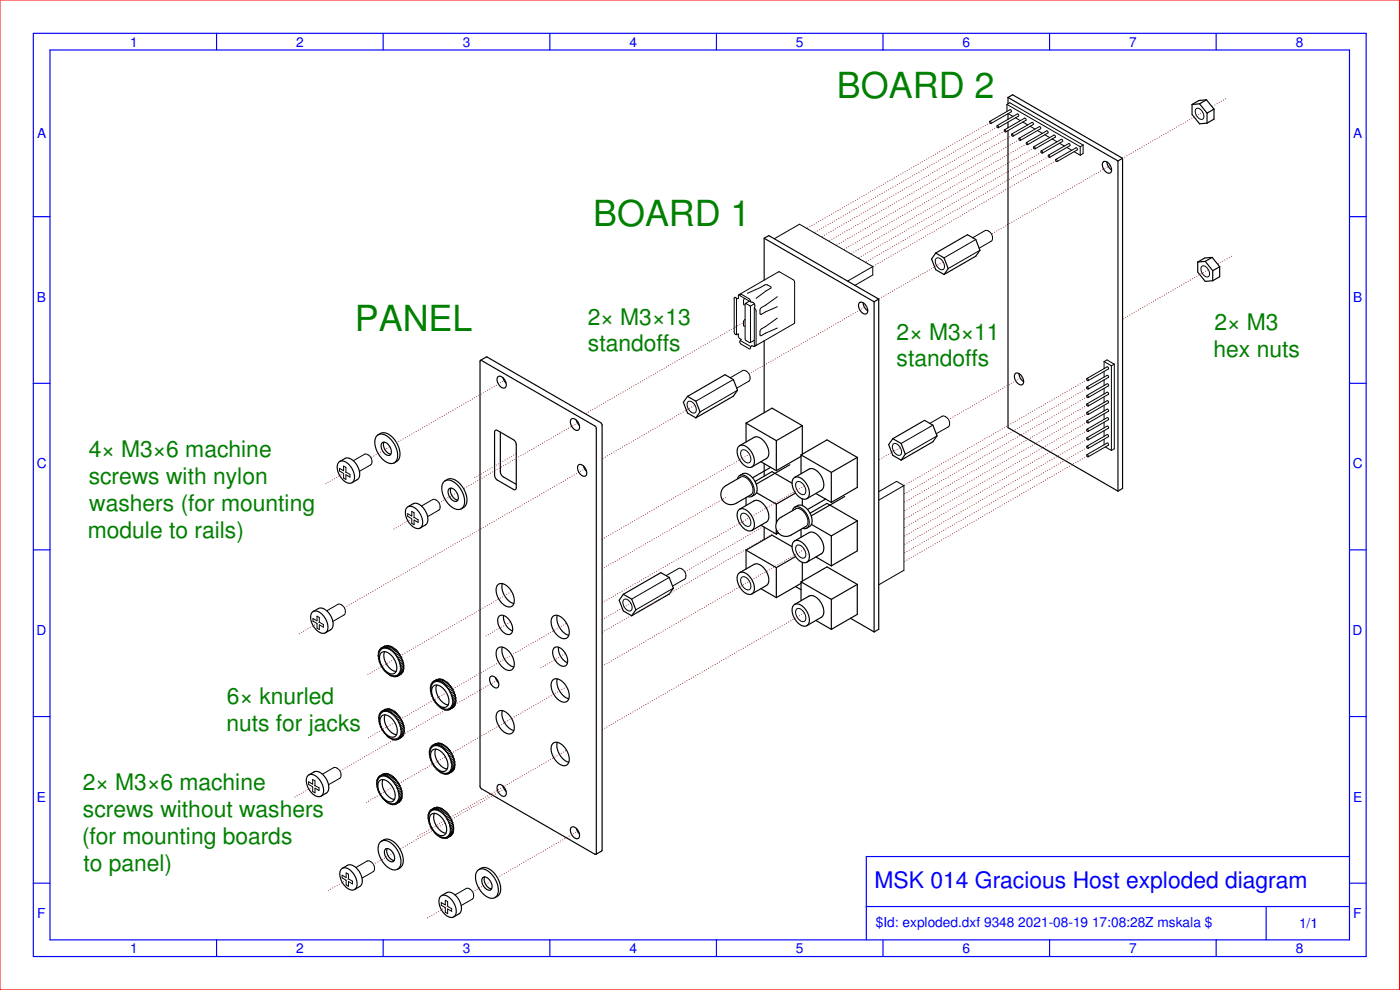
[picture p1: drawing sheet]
<svg xmlns="http://www.w3.org/2000/svg" width="420mm" height="297mm" viewBox="0 0 420 297" stroke-linecap="round" stroke-linejoin="round" font-family="sans-serif">
<defs><g id="words">
<g font-size="10.8" fill="#008000">
<text x="251.2" y="29.4">BOARD 2</text>
<text x="178" y="67.7">BOARD 1</text>
<text x="106.5" y="99.4">PANEL</text>
</g>
<g font-size="6.9" fill="#008000">
<text x="176.4" y="97.4">2× M3×13</text>
<text x="269.1" y="101.9">2× M3×11</text>
<text x="364.5" y="99.1">2× M3</text>
<text x="176.4" y="105.5">standoffs</text>
<text x="364.2" y="107.1">hex nuts</text>
<text x="269.1" y="110">standoffs</text>
<text x="26.7" y="137.2">4× M3×6 machine</text>
<text x="26.6" y="145.2">screws with nylon</text>
<text x="26.8" y="153.3">washers (for mounting</text>
<text x="26.4" y="161.4">module to rails)</text>
<text x="68.1" y="211.2">6× knurled</text>
<text x="67.9" y="219.3">nuts for jacks</text>
<text x="24.9" y="237.1">2× M3×6 machine</text>
<text x="24.9" y="245.2">screws without washers</text>
<text x="24.6" y="253.3">(for mounting boards</text>
<text x="25" y="261.4">to panel)</text>
</g>
<text font-size="6.9" fill="#00f" x="262.5" y="266.3">MSK 014 Gracious Host exploded diagram</text>
<g font-size="4.1" fill="#00f">
<text x="39.1" y="14">1</text>
<text x="88.9" y="14">2</text>
<text x="138.9" y="14">3</text>
<text x="188.9" y="14">4</text>
<text x="238.9" y="14">5</text>
<text x="288.9" y="14">6</text>
<text x="338.8" y="14">7</text>
<text x="388.9" y="14">8</text>
<text x="11.1" y="41.5">A</text>
<text x="406.1" y="41.5">A</text>
<text x="11.1" y="90.5">B</text>
<text x="406.1" y="90.5">B</text>
<text x="11" y="140.5">C</text>
<text x="406" y="140.5">C</text>
<text x="10.9" y="190.5">D</text>
<text x="405.9" y="190.5">D</text>
<text x="11.1" y="240.5">E</text>
<text x="406.1" y="240.5">E</text>
<text x="11.1" y="275.5">F</text>
<text x="406.1" y="275.5">F</text>
<text x="262.9" y="278.1">$Id: exploded.dxf 9348</text>
<text x="305.6" y="278.1">2021-08-19</text>
<text x="327.7" y="278.1">17:08:28Z mskala $</text>
<text x="389.9" y="278.5">1/1</text>
<text x="39.1" y="286">1</text>
<text x="88.9" y="286">2</text>
<text x="138.9" y="286">3</text>
<text x="188.9" y="286">4</text>
<text x="238.9" y="286">5</text>
<text x="288.9" y="286">6</text>
<text x="338.8" y="286">7</text>
<text x="388.9" y="286">8</text>
</g>
</g></defs>
<path d="M0 0h420v297h-420z" fill="none" stroke="#f00" stroke-width=".3"/>
<g fill="none" stroke="#00f" stroke-width=".35">
<path d="M10 10h400v277h-400zM15 15h390v267h-390zM65 10v5M115 10v5M165 10v5M215 10v5M265 10v5M315 10v5M365 10v5M10 65h5M405 65h5M10 115h5"/>
<path d="M405 115h5M10 165h5M405 165h5M10 215h5M405 215h5M405 257h-145v25M10 265h5M260 272h145M380 272v10M405 265h5M65 282v5M115 282v5"/>
<path d="M165 282v5M215 282v5M265 282v5M315 282v5M365 282v5"/>
</g>
<g fill="none" stroke="#000" stroke-width=".35">
<path d="M302.5 39.2v89.1l33 19.1M302.5 29.2l1.4-.8 33 19.1M302.5 29.2l33 19.1M302.5 29.2v1.9M302.5 34.1v1.7M302.5 36.7v1.6M357.8 31.4v3l2.2 2.8 2.3-.2M360 31.2l-2.2 .2M360 31.2l2.3 2.8M362.1 30l-2.3 .2-2 1.2M362.1 30l2.2 2.8M362.1 30l-2.1 1.2"/>
<path d="M362.3 34v3M364.3 32.8v3l-2 1.2M364.3 32.8l-2 1.2M331.1 48.6l.9-.1 1.1 1 .5 1.4-.4 1-.9-.1-1-.9-.5-1.3zM332.2 48.6l.4 1.4 1 1M335.5 48.3v99.1M336.9 47.5v99.1l-1.4 .8M336.9 47.5l-1.4 .8M229.3 71.5l1.4-.8 33 19M229.3 71.5l33 19M229.3 71.5v12.6M280.8 75.9l-1.2 1.8 1.2 3.2 2.5 1.5"/>
<path d="M280.8 75.9l9.5-5.5 2.5 1.5 1.3 3.2-1.3 1.8-9.5 5.5M280.8 75.9l2.5 1.5 1.3 3.2-1.3 1.8M359.5 78.6v3l2.2 2.8 2.3-.2M361.7 78.4l-2.2 .2M361.7 78.4l2.3 2.8M363.8 77.2l-2.3 .2-2 1.2M363.8 77.2l2.2 2.8M363.8 77.2l-2.1 1.2M257.9 90.8h1l1 .9 .5 1.5-.4 .9h-.9l-1-1-.4-1.3zM259 90.8l.4 1.4 1 1M262.3 90.5v99.1M263.7 89.7v99.1l-1.4 .8"/>
<path d="M263.7 89.7l-1.4 .8M364 81.2v3M366 80v3l-2 1.2M366 80l-2 1.2M144.1 108.2h.4l34 19.6 .4 .6 .1 127.7-.2 .3-34.3-19.7-.4-.6zM144.2 108.1l2-1 34.1 19.7 .4 .6v127.7l-.1 .2-1.8 1M149.4 113.1l.5-.2 .5 .1 1.1 1 .4 1.4-.3 .9h-1l-.9-1-.5-1.3zM151 113.4l.9 1.5M206.3 118.9l11.3-6.5 2.5 1.5 1.2 3.2-1.2 1.8-11.3 6.5M206.3 118.9l-1.2 1.8 1.2 3.2 2.5 1.5M206.3 118.9l2.5 1.5 1.3 3.2-1.3 1.8M229.3 102.3v21.5"/>
<path d="M304.7 112.1l.9-.1 1.1 1 .5 1.4-.4 1-.9-.1-1-.9-.5-1.3zM305.8 112.1l.4 1.4 1 1M101.7 138.7l.8-.4 1 .2 1.1 .7 .8 1.1 .7 1.3 .3 1.4-.2 1.1-.5 .7-.8 .2-1-.3-.9-.7-.9-1-.6-1.2-.3-1.3 .1-1zM102 138.5l1.7-1 .9-.1 1.4 .8 1.2 1.5 .7 1.8-.1 1.6-.4 .7-1.8 1M113.5 130.5l1.3-.7 1.4 .3 1.5 1 1.3 1.8 .9 2 .1 1.8-.5 1.3-1.2 .9M113.5 130.5l1.1-.3 1.3 .5 1.3 1.1 1.1 1.5 .8 1.7 .2 1.6-.2 1.4-.8 .9M113.5 130.5l-.8 .8-.2 1.4 .2 1.6 .8 1.8 1.1 1.5 1.3 1 1.3 .5 1.1-.2M114.7 132.9l.5-.2 .6 .1 1.1 1.1 .5 1.6v.6l-.4 .4h-1l-1.1-1.1-.5-1.4zM115.2 132.7l-.1 .9 .4 1.3 .9 1 .9 .3M148.6 129.2l.6-.1 4.9 2.8 .8 1v13.4l-.3 .6-.5-.1-4.8-2.8-.8-1-.1-13.3zM150.2 129.7v12.3l.7 1 4 2.3M171.4 125.8l1-.1 1.1 1 .4 1.4-.3 .9h-.9l-1-.9-.5-1.3z"/>
<path d="M173 126.1l.9 1.5M173.6 139.5l.4-.2 .6 .2 1 .9 .5 1.5-.4 .9h-.9l-1-.9-.5-1.4zM175.1 139.8l.9 1.6M221.7 133.9l.8-.3 1 .2 1.1 .7 .9 1.1 .6 1.3 .3 1.4-.1 1-.6 .8-.8 .2-1-.3-.9-.7-.9-1.1-.6-1.3-.3-1.2 .1-1zM222 133.7l4.9-2.6 1.6 .6 1.5 1.7 .7 2.1-.3 1.6-4.7 3M223.9 127v5.6M223.9 127l9.1 5.2M223.9 127l7.8-4.5 9.1 5.2M228.4 138.5l4.6 2.7M229.3 139.1v3.8M233 132.2v9M237 139.4l-10 5.9"/>
<path d="M240.4 136.5v5.6M240.4 136.5l9.1 5.2M240.4 136.5l7.8-4.5 9.1 5.2M240.4 136.9l-7.4 4.3M240.8 127.7v8.6M240.8 127.7l-7.8 4.5M257.3 137.2v9l-7.8 4.5M257.3 137.2l-7.8 4.5M267.9 131.6l-1.2 1.8 1.2 3.2 2.5 1.5M267.9 131.6l9.6-5.5 2.5 1.5 1.2 3.2-1.2 1.8-9.6 5.5M267.9 131.6l2.5 1.5 1.3 3.2-1.3 1.8M122.2 152.2l.7-.3 1 .2 1.1 .7 1 1.1 .6 1.3 .2 1.4-.1 1.1-.6 .7-.7 .2-1-.3-.9-.6-.9-1.1-.6-1.2-.3-1.3 .1-1.1z"/>
<path d="M122.4 152.1l1.8-1 .9-.1 1.3 .8 1.3 1.5 .6 1.8v1.5l-.5 .8-1.7 1M133.6 144.3l1.3-.7 1.4 .3 1.5 1 1.3 1.7 .9 2.1 .1 1.8-.5 1.3-1.2 .9M133.6 144.3l1.1-.3 1.3 .5 1.3 1.1 1.1 1.5 .8 1.7 .2 1.6-.2 1.4-.8 .9M133.6 144.3l-.8 .8-.2 1.4 .2 1.6 .8 1.8 1.1 1.5 1.3 1 1.3 .5 1.1-.2M134.8 146.7l.5-.2 .6 .1 1.1 1.1 .6 1.6-.1 .6-.4 .4h-1l-1.1-1-.5-1.5zM135.3 146.5l-.1 1 .4 1.2 .9 1 .9 .3M221.3 143.7l.7-1 1.1-.1 1.4 .7 1.1 1.4 .7 1.8v1.5l-.7 1h-1.2M221.7 153l.8-.4 1 .2 1.1 .7 .9 1.2 .7 1.3 .2 1.3-.1 1.1-.6 .7-.8 .2-1-.3-.9-.7-.9-1-.6-1.3-.3-1.2 .1-1.1zM222 152.8l4.9-2.7 1.6 .6 1.5 1.7 .7 2.1-.3 1.7-4.7 2.9M222 142.7l1.2-.7 1 .1 1.2 .8 1.1 1.4 .6 1.6 .1 1.4-.4 .9-1.2 .7M222.3 143.2l-4.5 2.5-.8 .7-.7 1.7 .5 1.8 1.3 1.2 1.8 .3 .9-.4 4.5-2.5M223.9 149.3v2.4"/>
<path d="M226.6 144.5l5.1-3 6 3.5M227 147.8l6 3.5M228.4 157.6l4.6 2.7M229.3 158.2v3.7M231.3 140.2l-5.4 3.2M233 151.3v5.6M233 158.9v1.4M233.6 159.9l-.6 .4M237.8 153.2l.7-1 1.1-.1 1.4 .8 1.1 1.4 .7 1.7v1.6l-.7 .9h-1.2M238.2 143.4l.8-.3 1 .2 1.1 .7 .9 1.1 .7 1.4 .2 1.3-.1 1.1-.6 .7-.8 .2-1-.3-.9-.7-.8-1-.6-1.2-.4-1.3 .1-1.1zM238.5 143.3l4.9-2.7 1.6 .6 1.5 1.7 .7 2.1-.3 1.7-4.8 2.9M238.5 152.2l1.2-.6h1l1.2 .8 1.1 1.4 .6 1.6 .1 1.4-.4 .9-1.2 .8"/>
<path d="M238.8 147.9l-5.8 3.4M238.8 152.7l-4.5 2.6-.8 .6-.7 1.7 .5 1.8 1.3 1.2 1.8 .3 .9-.3 4.5-2.6M240.4 158.8v2.4M240.8 149.7v2M243.1 154l5.1-3 9.1 5.3M243.5 157.3l6 3.5M244.9 148.1l4.6 2.6M247.8 149.7l-5.5 3.2M249.5 141.7v9M253.5 149l-10.1 5.8M257.3 156.3v9l-7.8 4.5M257.3 156.3l-7.8 4.5"/>
<path d="M149.4 175.5l.8-.4 1.1 .2 1 .7 1 1.2 .8 1.4 .2 1.3-.1 1.2-.6 .8-.8 .2-1.1-.3-.9-.7-.9-1.1-.7-1.3-.3-1.3 .1-1.2zM150.8 175.1l-.1 1.7 .7 1.9 1.3 1.6 1.5 .8M187.1 178.3l11.2-6.5 2.5 1.5 1.3 3.2-1.3 1.8-11.2 6.5M187.1 178.3l-1.3 1.8 1.3 3.2 2.5 1.5M187.1 178.3l2.5 1.5 1.2 3.2-1.2 1.8M221.7 172l.8-.3 1 .2 1.1 .7 .9 1.1 .6 1.3 .3 1.4-.2 1.1-.5 .7-.8 .2-1-.3-.9-.7-.9-1.1-.6-1.3-.3-1.2 .1-1zM222 171.8l4.9-2.6 1.6 .6 1.5 1.7 .7 2.1-.3 1.7-4.7 2.9M223.9 165.1v5.6M223.9 165.1l9.1 5.2M228.4 176.6l4.6 2.7M233 170.3v9M237.7 164l-6-3.4-7.8 4.5"/>
<path d="M238.2 162.5l.8-.4 1 .2 1.1 .8 .9 1.1 .7 1.4 .2 1.2-.2 1.2-.5 .6-.8 .2-1-.2-.9-.7-.8-1-.6-1.2-.4-1.3 .1-1.2zM238.5 162.3l4.9-2.7 1.6 .6 1.5 1.7 .7 2.1-.3 1.7-4.8 3M238.8 176l1.6 .9M238.8 167l-5.8 3.3M240.4 174.6v5.6M240.4 174.6l9.1 5.2M240.4 174.6l7.8-4.5 9.1 5.2M240.4 175l-7.4 4.3M240.8 168.7v5.7M244.9 167.1l4.6 2.7M249.5 160.8v9M249.5 179.8v9"/>
<path d="M257.3 175.3v9l-7.8 4.5M257.3 175.3l-7.8 4.5M93.7 183.7l.8-.4 1.1 .2 1 .8 .9 1.1 .6 1.3 .3 1.3-.2 1.2-.5 .6-.8 .2-.9-.2-1-.7-.8-1.1-.7-1.2-.3-1.2 .1-1.2zM94 183.5l1.7-1h.9l1.4 .7 1.2 1.5 .7 1.8v1.6l-.5 .7-1.7 1.1M114.4 195.9l.8-.4 1 .2 1 .7 .9 1.1 .7 1.4 .3 1.3-.2 1.2-.5 .6-.8 .2-.9-.2-1-.7-.9-1.1-.6-1.2-.3-1.2 .1-1.2zM115.4 195.5l-.2 1.6 .7 2.1 1.4 1.6 1.6 .7M149.4 194.5l.8-.4 1.1 .2 1 .7 1 1.2 .8 1.4 .2 1.4-.1 1.2-.6 .8-.8 .2-1-.3-1-.8-.9-1-.7-1.4-.3-1.2 .1-1.2zM149.8 184.9l.7-.3 .8 .1 .9 .6 .8 1 .6 1.2 .3 1.1-.2 1-.5 .6-.7 .2-.8-.3-1.5-1.4-.8-2.2v-1zM150.8 194.2l-.1 1.7 .7 1.9 1.3 1.6 1.5 .7M151.1 184.7l.1 1.3 .6 1.4 .9 1.2 1.1 .7M165.9 185l.8-.4 1.1 .2 1 .7 1 1.2 .7 1.4 .3 1.4-.1 1.2-.6 .7-.8 .2-1.1-.3-.9-.7-1-1.1-.6-1.4-.3-1.2 .1-1.1zM166.3 194.4l.7-.3 .8 .2 1 .6 .8 1 .5 1.1 .3 1.2-.2 .9-.5 .6-.7 .2-.8-.2-1.5-1.5-.8-2.2v-.9z"/>
<path d="M167.3 184.6l-.1 1.7 .7 1.9 1.3 1.6 1.5 .8M167.6 194.2l.1 1.4 .6 1.4 .9 1.1 1.1 .7M238.2 181.5l.8-.3 1 .2 1.1 .7 .9 1.1 .6 1.3 .3 1.4-.2 1.1-.5 .7-.8 .2-.9-.3-.9-.6-.9-1.1-.7-1.3-.3-1.2 .1-1.1zM238.5 181.4l4.9-2.7 1.6 .6 1.5 1.7 .7 2.1-.3 1.7-4.8 2.9M244.9 186.2l4.6 2.6M255.3 185.5l7 4.1M114.6 214.8l.8-.3 1 .2 1.1 .8 .8 1 .7 1.3 .2 1.4-.1 1.1-.6 .7-.7 .2-1-.3-1-.7-.8-1-.6-1.2-.3-1.3v-1zM115.6 214.5l-.2 1.7 .7 1.9 1.4 1.7 1.5 .6M130 205.9l.8-.4 1 .2 1 .7 1 1.1 .6 1.3 .3 1.4-.1 1.1-.6 .7-.8 .2-.9-.2-1-.7-.8-1-.6-1.2-.3-1.3v-1.2zM131.1 205.5l-.2 1.7 .7 2 1.4 1.6 1.5 .7M147.2 203l.9-.1 1.1 1 .5 1.5-.4 .9h-.9l-1-1-.5-1.3zM148.7 203.3l.9 1.6"/>
<path d="M149.4 213.6l.8-.4 1.1 .2 1.1 .7 .9 1.2 .8 1.4 .2 1.3-.1 1.2-.6 .8-.8 .2-1-.2-1-.8-.9-1.1-.7-1.3-.3-1.3 .1-1.2zM150.8 213.2l-.1 1.7 .7 1.9 1.3 1.6 1.5 .8M165.9 204l.9-.3 1 .2 1.1 .7 .9 1.1 .7 1.5 .3 1.3-.1 1.2-.6 .8-.9 .2-1-.3-.9-.7-1-1.2-.6-1.3-.3-1.3 .1-1.1zM167.3 203.7l-.1 1.6 .7 2 1.3 1.6 1.5 .8M92.4 232.7l.8-.4 1 .2 1.1 .8 .9 1 .6 1.4 .3 1.3-.1 1.1-.6 .7-.8 .2-1-.2-.9-.7-.9-1.1-.9-2.4 .1-1.2zM92.7 232.5l1.7-1h.9l1.4 .7 1.2 1.5 .7 1.8v1.6l-.5 .8-1.7 1M113.9 234.3l.8-.4 1 .2 1 .7 1 1.1 .6 1.3 .3 1.3-.1 1.2-.6 .7-.8 .2-1-.3-.9-.7-.8-1-.7-1.2-.3-1.3 .1-1.1zM114.9 233.9l-.2 1.6 .8 2 1.3 1.7 1.6 .7M129.7 225.1l.8-.3 1 .2 1.1 .7 .9 1.1 .6 1.3 .3 1.4-.2 1.1-.5 .7-.8 .2-.9-.3-1.1-.8-.8-1-.9-2.4 .1-1.1zM130.8 224.8l-.2 1.7 .7 1.9 1.4 1.7 1.5 .6M149.4 235.6l1-.1 1.1 1 .4 1.4-.3 .9h-1l-.9-1-.5-1.3zM151 235.9l.9 1.6"/>
<path d="M165.9 223.1l.8-.4 1.1 .2 1 .7 1 1.2 .7 1.4 .3 1.4-.1 1.2-.6 .7-.8 .2-1.1-.3-1-.7-.9-1.1-.6-1.4-.3-1.2 .1-1.1zM167.3 222.7l-.1 1.7 .7 1.9 1.3 1.6 1.5 .8M114.5 252.4l1.3-.6 1.4 .2 1.6 1.1 1.2 1.7 .8 1.9 .2 1.9-.5 1.4-1.2 .8M114.5 252.4l1.1-.2 1.3 .4 1.3 1.1 1.1 1.5 .8 1.7 .2 1.7-.2 1.3-.8 .9M114.5 252.4l-.8 .8-.2 1.4 .2 1.7 .8 1.7 1.1 1.5 1.3 1 1.3 .5 1.1-.2M115.7 254.8l.4-.2 .7 .1 1.1 1.1 .5 1.6v.6l-.4 .5-1-.1-1.1-1-.5-1.5zM116.2 254.6l-.1 1 .4 1.2 .9 1 .9 .4M129.4 244.4l.7-.4 1 .2 1.1 .8 .9 1.1 .7 1.4 .2 1.2-.1 1.2-.6 .6-.7 .2-1-.2-1-.7-.8-1.1-.7-1.3-.2-1.2v-1.1zM130.4 244l-.2 1.7 .7 2 1.4 1.6 1.5 .7M171.4 248.3l1-.1 1.1 1 .4 1.4-.3 .9h-.9l-1-.9-.5-1.3zM173 248.6l.9 1.6M102.5 260.7l.7-.3 1 .1 1.1 .8 1 1.1 .6 1.4 .3 1.3-.2 1.1-.6 .7-.7 .2-.9-.3-1-.7-.9-1-.6-1.2-.3-1.3v-1.1z"/>
<path d="M102.7 260.5l1.8-1h.9l1.4 .8 1.2 1.4 .6 1.8v1.6l-.5 .8-1.7 1M132.2 268.9l.8-.3 1 .2 1.1 .7 .9 1.1 .6 1.3 .3 1.3-.1 1.2-.6 .7-.8 .2-.9-.3-1-.8-.9-1-.9-2.4 .1-1.1zM132.5 268.7l1.7-.9 .9-.1 1.4 .8 1.2 1.5 .7 1.8v1.5l-.5 .8-1.7 1M143.7 260.9l1.3-.6 1.4 .2 1.6 1.1 1.3 1.7 .8 2 .1 1.9-.5 1.3-1.1 .8M143.7 260.9l1.1-.2 1.3 .5 1.3 1 1.2 1.5 .7 1.7 .3 1.7-.3 1.4-.7 .8M143.7 260.9l-.7 .9-.3 1.3 .3 1.7 .7 1.7 1.1 1.5 1.3 1.1 1.3 .4 1.2-.2M144.9 263.3l.5-.2 .5 .1 1.2 1.1 .6 1.6-.1 .6-.3 .5-1.1-.1-1-1-.6-1.5zM145.5 263.1l-.2 1 .5 1.3 .8 .9 .9 .4"/>
</g>
<g fill="none" stroke="#000" stroke-width=".3">
<path d="M297.1 36.4l6-3.5 .4 .2v.5l-6.1 3.4M299.3 37.7l6-3.5 .4 .2v.4l-6.1 3.5M301.5 39l6-3.5 .4 .2v.4l-6.1 3.5M302.2 31.3l22 12.7M302.2 31.3l.9-.5 22 12.7M302.2 31.3v2.1M302.6 34.1l1.4 .8M304.8 35.4l1.4 .8M307 36.6l1.4 .9M309.2 37.9l1.4 .8M311.4 39.2l1.4 .8M359 32.7l.9-.1 1 .9 .4 1.3-.4 .9h-.8l-.9-.9-.5-1.2z"/>
<path d="M303.7 40.2l6-3.5 .4 .2v.5l-6.1 3.5M305.9 41.5l6-3.5 .4 .2v.4l-6.1 3.5M308.1 42.8l6-3.5 .4 .2v.4l-6.1 3.5M310.3 44l6-3.5 .4 .2v.5l-6.1 3.5M312.5 45.3l6-3.5 .4 .2v.4l-6.1 3.5M313.6 40.4l1.4 .9M314.7 46.6l6-3.5 .4 .2v.4l-6.1 3.5M315.8 41.7l1.4 .8M316.9 47.8l6-3.5 .4 .3v.4l-6.1 3.5M318 43l1.4 .8M320.2 44.2l1.4 .9M322.4 45.5l1.8 1.1"/>
<path d="M324.2 44v2.6M325.1 43.5v2.6l-.9 .5M325.1 43.5l-.9 .5M232.4 71.6l7.5-4.3 22 12.7M261.9 80v2.5l-5.3 3.1M261.9 80l-7.5 4.3M281 77.6l.4-.2 .5 .1 1.1 1 .5 1.4-.4 .9h-.9l-1-.9-.5-1.4zM291.9 71.3l3.9-2.2 1 .3 .7 .8 .4 1-.3 1-3.7 2.3M292.8 71.9l-9.5 5.5M294.1 75.1l-9.5 5.5M360.7 79.9l.9-.1 .9 .9 .5 1.4-.3 .9h-.9l-.9-.9-.5-1.2zM221 89.5v10.9"/>
<path d="M221.7 88.5l12-7 4.4 2.4 .3 .6v12.5l-12 7M222 88.5l.4-.2 2.4 1.3 .4 .8M223.5 89.5l-.3 .6-.1 1.1 .2 .3 .3-.1M223.6 95.8l-.5 .8 .1 1.1 .4 .1M223.7 91.1l1.3 .6 .2 .4-.1 10.7-1.2-.7-.3-.3zM224.3 88l5.4-2.6 .6 .1 1.1 .6-.1 .4-4.4 3M224.9 90.4l-1.2 .6M225.2 90.3l.1 .3h.4l.7 .5 .1 1.1M225.4 90.6l-3.5-2.2-.3 .2v1h-.4l-.6-.4-.3 .2 .1 10.4 .5 .6 .7-.2 .1 1 .8 .6-.5 .7 .3 .7 2.6 1.5 .3-.3M226.4 91.2l-1.3 .7M226.5 92.3l-.1 .2 .5 .8v10.1l-.2 .3-.3-.1v-11.2M233.3 89l-4.9 3.4-.3 .5v1.3l.4 .1 4.8-2.3"/>
<path d="M233.3 95.4l-4.9 3.4-.3 .5v1.3l.4 .1 4.8-2.3M219.2 113.3l3.9-2.2 1 .3 .7 .8 .3 1-.2 1-3.8 2.3M220.1 113.9l-11.3 6.5M221.3 117.1l-11.2 6.5M222.1 102.2l3.3 1.8M226.4 102.1l-1.3 .7M226.5 103.7l-.2 .3-.6-.3-.5 .7M326.2 113.6l6.1-3.5 .3 .2v.4l-6 3.5M326.2 116.1l6.1-3.5 .3 .2v.4l-6 3.5M326.2 118.6l6.1-3.5 .3 .3v.4l-6 3.5M331.3 108.5l.9-.5 2.2 1.3M331.3 108.5l2.2 1.3"/>
<path d="M331.3 108.5v2.1M331.3 111.4v1.7M331.3 114v1.7M331.3 116.5v1.7M331.3 119.1v1.7M333.5 109.8v25.4M334.4 109.3v25.4l-.9 .5M334.4 109.3l-.9 .5M106 138.2l3.6-2 1 .4 .7 .7 .3 1-.2 1-3.5 2.1M206.5 120.6l.4-.2 .5 .1 1.1 1 .5 1.4-.4 .9h-.9l-1-.9-.5-1.3zM222.6 135.1l.4-.2 .6 .1 1.2 1.1 .5 1.6-.1 .7-.3 .4-1-.1-1.1-1-.5-1.5zM268.1 133.2h.9l1.1 .9 .5 1.5-.4 .9h-.9l-1-1-.5-1.3z"/>
<path d="M279 127l4-2.2 .9 .3 .7 .8 .4 1-.2 1-3.8 2.3M280 127.6l-9.6 5.5M281.2 130.8l-9.5 5.5M326.2 121.2l6.1-3.5 .3 .2v.4l-6 3.5M326.2 123.7l6.1-3.5 .3 .2v.5l-6 3.5M326.2 126.3l6.1-3.5 .3 .2v.4l-6 3.5M326.2 128.8l6.1-3.5 .3 .2v.4l-6 3.5M326.2 131.3l6.1-3.5 .3 .3v.4l-6 3.5M326.2 133.9l6.1-3.5 .3 .2v.4l-6 3.5M326.2 136.4l6.1-3.5 .3 .2v.5l-6 3.5M331.3 121.6v1.7M331.3 124.1v1.7"/>
<path d="M331.3 126.7v1.7M331.3 129.2v1.7M331.3 131.8v1.7M331.7 134.1l1.8 1.1M101.9 140.5l1.2 .7v-1.4l.7 .4v1.4l1.2 .7v.8l-1.2-.7v1.4l-.7-.4v-1.4l-1.2-.7zM122.4 154.1l1.2 .7v-1.4l.7 .4v1.4l1.2 .7v.8l-1.2-.7v1.4l-.7-.4v-1.4l-1.2-.7zM126.5 151.8l3.6-2 1 .3 .7 .8 .3 1-.2 1-3.6 2.1M222.3 143.2l.7-.2 .8 .3 1.5 1.6 .7 2.2-.2 .8-.5 .6M222.6 154.2l.4-.2 .6 .1 1.2 1.1 .5 1.6-.1 .6-.3 .4h-1l-1.1-1-.5-1.5zM238.8 152.7l.7-.2 .8 .3 1.5 1.6 .7 2.2-.2 .8-.5 .6M239.1 144.7l.4-.2 .6 .1 1.2 1.1 .5 1.5-.1 .7-.3 .4h-1l-1.1-1.1-.5-1.4zM271.3 145.7l-2.2-1.3-5.4 3.1"/>
<path d="M271.3 145.7l-7.6 4.4M271.3 145.7v25.4l-7.6 4.4M187.2 179.9l1-.1 1 1 .5 1.5-.4 .9h-.9l-1-.9-.5-1.4zM199.9 172.7l3.9-2.2 1 .3 .7 .7 .3 1.1-.2 1-3.8 2.3M200.8 173.3l-11.2 6.5M202.1 176.5l-11.3 6.5M222.6 173.2l.4-.2 .6 .1 1.2 1.1 .5 1.6-.1 .7-.3 .4-1-.1-1.1-1-.5-1.5zM239.1 163.7l.4-.2 .6 .1 1.2 1.1 .5 1.6-.1 .7-.3 .4-1-.1-1.1-1-.5-1.5zM93.9 185.6l1.2 .7v-1.4l.7 .4v1.4l1.2 .7v.8l-1.2-.7v1.4l-.7-.4v-1.4l-1.2-.7zM98.1 183.3l3.5-2.1 1 .4 .7 .8 .3 .9-.2 1.1-3.5 2.1M114.3 194.5l.1 .4-.3-.2 .1 .4-.3-.2 .2 .4-.3-.1 .1 .4-.3-.1 .2 .4-.3-.1 .3 .4h-.3l.2 .4h-.2l.2 .4-.2 .1 .3 .3-.3 .1 .3 .3-.2 .2 .3 .2-.1 .2 .3 .3-.2 .2 .3 .2-.1 .3 .3 .1-.1 .3 .6 .5v.4h.3v.4h.3v.4l.3-.1 .1 .4 .2-.1 .1 .4 .2-.1 .2 .4 .2-.2 .1 .4 .2-.2 .2 .4 .1-.2 .2 .4 .2-.3 .2 .3 .1-.3 .2 .4 .1-.3 .3 .3v-.4l.3 .3-.1-.3 .3 .2M115 194.2l.3 .2-.1-.4 .3 .2"/>
<path d="M115.2 194.2v.3l-.3-.3v.4l-.3-.3 .1 .4-.4-.2M115.5 193.8v.4M115.5 193.8l.3 .3M115.5 193.8l-1.2 .7M115.5 194.2v.3l-.3-.3M115.5 194.2l.3 .3 .1-.3M115.9 194.2l.2 .4 .1-.3M116.2 193.8l-.1-.1-.9 .5M116.2 194.3l.2 .4 .2-.3M116.5 193.8l-.1-.1-.9 .5M116.6 194.4l.2 .4 .1-.2M116.9 193.9l-.2-.2-.8 .5"/>
<path d="M116.9 194.6l.2 .4 .2-.1M117.3 194.9l.1 .4 .2-.2M117.3 194.2l-.2-.4-.9 .5M117.6 194.2l-.2-.3-.8 .5M117.6 195.1l.2 .4 .2-.1M117.9 194.5l-.1-.4-.9 .5M118 195.4l.1 .4h.2M118.3 195.8l.1 .4h.3M118.5 194.6l-.2 .2-.1-.4-.9 .5M118.5 194.6l.1 .4 .3-.1M118.5 194.6l-.9 .5M118.7 196.2v.3l.3 .1"/>
<path d="M118.9 194.9v.4h.3M118.9 194.9l-.9 .5M119 196.6l-.1 .3 .3 .1M119.2 195.3v.4h.3M119.2 195.3l-.9 .5M119.2 197v.3l.3 .1M119.5 197.4l-.1 .3 .3 .2M119.5 195.7v.3l.3 .1M119.5 195.7l-.8 .5M119.7 197.9l-.1 .3 .3 .2M119.8 196.1v.3l.3 .1M119.8 196.1l-.8 .5"/>
<path d="M119.9 198.4l-.1 .2 .3 .2M120.1 198.8l-.2 .2 .3 .3M120.1 196.5v.3l.3 .1M120.1 196.5l-.9 .5M120.2 199.3l-.2 .2 .3 .3M120.4 196.9l-.1 .3 .3 .2M120.4 196.9l-.9 .5M120.6 197.4l-.1 .3 .3 .2M120.6 197.4l-.9 .5M120.8 197.9l-.2 .2 .4 .2M120.8 197.9l-.9 .5M121 198.3l-.2 .2 .3 .3"/>
<path d="M121 198.3l-.9 .5M121 199.8l.3 .3-.9 .5-.3-.3M121.1 198.8l-.2 .2 .3 .3M121.1 198.8l-.9 .5M121.2 199.3l-.2 .1 .2 .3-.8 .5-.3-.3 .2-.1M121.2 199.3l-.9 .5M239.1 182.8l.4-.2 .6 .1 1.2 1.1 .5 1.5-.1 .7-.3 .4h-1l-1.1-1.1-.5-1.4zM114.5 213.4l.1 .4-.3-.2 .1 .4-.3-.1 .1 .4-.3-.2 .2 .4-.3-.1 .2 .4h-.3l.2 .4h-.3l.3 .3-.3 .1 .3 .3-.3 .1 .3 .3-.2 .2 .3 .3-.2 .1 .3 .3-.2 .2 .3 .2-.1 .3 .3 .2-.1 .2 .3 .2-.1 .3 .3 .1v.3l.3 .1-.1 .3 .3 .1 .4 .7h.2l.1 .4 .2-.1 .2 .4 .2-.1 .1 .4 .2-.2 .5 .6 .2-.3 .2 .4 .1-.3 .2 .4 .1-.3 .3 .4v-.4l.3 .4v-.4l.3 .3v-.4l.3 .3M115.1 213.1l.4 .2-.1-.4 .3 .3M115.3 213.1v.4l-.3-.3 .1 .3-.3-.2v.4l-.3-.3M115.6 212.8l.1 .4M115.6 212.8l.3 .2"/>
<path d="M115.6 212.8l-1.1 .6M115.7 213.1l-.1 .4-.3-.4M115.7 213.1l.2 .4 .1-.3M116 213.2l.2 .3 .2-.2M116.3 212.7l-.1-.1-.9 .5M116.4 213.3l.2 .3 .1-.2M116.7 212.8l-.2-.2-.8 .5M116.7 213.4l.2 .4 .2-.2M117 212.9l-.1-.2-.9 .5M117.1 213.6l.1 .4 .2-.2M117.4 213.8l.2 .4 .2-.1M117.4 213.1l-.2-.3-.8 .5"/>
<path d="M117.7 213.2l-.1-.3-.9 .5M117.8 214.1l.1 .4 .2-.1M118.1 213.4l-.2-.3-.8 .5M118.1 214.4l.1 .4 .3-.1M118.5 214.7v.4h.3M118.7 213.6l-.3 .1-.1-.4-.9 .5M118.7 213.6l.1 .4 .2-.1M118.7 213.6l-.9 .5M118.8 215.1v.4h.3M119 213.9l.1 .4 .3-.1M119 213.9l-.9 .5M119.1 215.5v.4l.3 .1"/>
<path d="M119.4 214.2v.4h.3M119.4 214.2l-.9 .5M119.4 216l-.1 .3 .3 .1M119.6 216.4v.3l.3 .2M119.7 214.6v.4h.3M119.7 214.6l-.9 .5M119.9 216.9l-.1 .2 .3 .2M120 215v.4l.3 .1M120 215l-.9 .5M120 201.4l.2 .4M120.1 217.3l-.2 .3 .3 .2M120.1 202.1l-.3-.1 .1 .4-.3-.2 .1 .4-.3-.2 .1 .4-.3-.2v.3"/>
<path d="M120.2 201.8l-.3-.1 .2 .4M120.2 217.8l-.1 .2 .3 .3M120.3 215.5l-.1 .3 .3 .1M120.3 215.5l-.9 .5M120.4 202.3l-.3-.2v.3l-.3-.2v.3M120.4 202.3l-1.2 .6M120.4 218.3l-.2 .1 .3 .3M120.5 215.9l-.1 .3 .3 .2M120.5 215.9l-.9 .5M120.7 216.4l-.1 .2 .3 .2M120.7 216.4l-.8 .5M120.9 216.8l-.1 .3 .3 .2"/>
<path d="M120.9 216.8l-.8 .5M121 201.6l-.4-.1 .2 .4-.3-.2 .1 .4-.3-.2 .1 .4M121 201.6l-.9 .5M121 201l.1 .3M121 200.7l.2 .2-.9 .5-.2-.4M121 200.2l.2 .3-.8 .5-.3-.3M121.1 201.3l-.3-.1 .2 .4M121.1 201.3l-.9 .5M121.1 217.3l-.2 .2 .3 .3M121.1 217.3l-.9 .5M121.1 220l.1 .2M121.2 218.8l.2 .3-.9 .5-.2-.4"/>
<path d="M121.2 219.6l.1 .3-.8 .5-.3-.4M121.2 219.2l.2 .3-.9 .5-.2-.4M121.2 217.8l-.2 .1 .3 .3M121.2 217.8l-.8 .5M121.3 218.2l-.2 .1 .3 .4-.9 .5-.3-.4 .3-.1M121.3 218.2l-.8 .5M130 204.5l.1 .4-.3-.2 .1 .4-.3-.2 .1 .4-.3-.1 .2 .4-.3-.1 .2 .4h-.3l.2 .3h-.3l.3 .4h-.3l.3 .4-.3 .1 .3 .3-.2 .1 .3 .3-.2 .2 .3 .2-.2 .2 .3 .3-.1 .2 .3 .2-.1 .3 .3 .1-.1 .3 .3 .2-.1 .3 .3 .1 .3 .7h.3l.1 .4 .2-.1 .1 .4 .2-.1 .1 .4 .3-.1 .1 .4 .2-.2 .2 .4 .1-.2 .2 .4 .2-.2 .2 .4 .1-.3 .2 .4 .1-.3 .3 .3v-.3l.3 .3v-.3l.3 .3v-.4l.3 .3M130.8 204.2v.3l-.3-.3v.4l-.3-.3 .1 .4-.3-.2M131.1 203.8l.1 .4-.3-.2v.4l-.3-.2M131.1 203.8l.3 .3M131.1 203.8l-1.1 .7M131.2 204.2l-.1 .3-.3-.3"/>
<path d="M131.2 204.2l.2 .3 .1-.3M131.5 204.2l.2 .4 .1-.3M131.8 203.8l-.1-.1-.9 .5M131.8 204.3l.3 .4 .1-.2M132.1 203.8l-.1-.1-.8 .5M132.2 204.5l.2 .4 .2-.3M132.5 203.9l-.1-.2-.9 .5M132.6 204.6l.1 .4 .2-.1M132.9 204.9l.2 .4 .2-.2M132.9 204.2l-.2-.4-.9 .5M133.2 204.3l-.1-.3-.9 .5M133.3 205.1l.1 .4h.2"/>
<path d="M133.6 204.5l-.2-.4-.8 .5M133.6 205.5l.1 .4 .3-.1M134 205.8v.4h.3M134.2 204.6l-.3 .2-.1-.4-.9 .5M134.2 204.6l.1 .4h.2M134.2 204.6l-.9 .5M134.3 206.2v.3l.3 .1M134.5 205l.1 .4 .2-.1M134.5 205l-.9 .5M134.6 206.6v.3l.3 .1M134.8 205.3l.1 .4h.3M134.8 205.3l-.8 .5"/>
<path d="M134.9 207l-.1 .3 .3 .2M135.1 207.5v.3l.3 .1M135.2 205.7v.3l.3 .1M135.2 205.7l-.9 .5M135.4 207.9l-.1 .3 .3 .2M135.5 206.1l-.1 .3 .4 .1M135.5 206.1l-.9 .5M135.6 208.4l-.2 .2 .3 .2M135.7 211.4l.2 .4M135.7 212.1l.1 .4-.4-.3 .1 .4M135.7 212.1l.3 .2M135.7 208.8l-.1 .2 .3 .3"/>
<path d="M135.7 212.1l-.3-.1 .2 .4-.3-.2 .1 .4-.3-.2v.4l-.3-.2 .1 .4M135.8 206.5l-.1 .3 .3 .2M135.8 206.5l-.9 .5M135.9 209.3l-.2 .2 .3 .3M135.9 211.8l-.3-.1 .1 .4M136 207l-.1 .3 .3 .1M136 207l-.9 .5M136 212.3l-1.1 .7M136.2 207.4l-.1 .3 .3 .2M136.2 207.4l-.8 .5M136.4 207.9l-.1 .2 .3 .2M136.4 207.9l-.8 .5"/>
<path d="M136.6 208.3l-.2 .2 .3 .3M136.6 211.6l-.3-.1 .1 .4-.3-.2 .1 .4-.3-.2 .1 .4M136.6 208.3l-.9 .5M136.6 211.6l-.9 .5M136.6 211.1l.1 .2M136.7 209.8l.2 .3-.9 .5-.2-.3M136.7 210.7l.1 .2-.8 .5-.3-.3M136.7 210.3l.2 .3-.9 .5-.2-.4M136.7 208.8l-.2 .2 .3 .3M136.7 211.3l-.3-.1 .2 .4M136.7 208.8l-.8 .5M136.7 211.3l-.8 .5"/>
<path d="M136.8 209.3l-.8 .5M136.8 209.3l-.2 .1 .3 .3-.9 .5-.3-.3 .3-.1M92.6 234.6l1.2 .7v-1.4l.7 .4v1.4l1.2 .7v.8l-1.2-.7v1.4l-.7-.4v-1.4l-1.2-.7zM96.8 232.3l3.5-2 1 .3 .7 .8 .3 1-.2 1-3.5 2.1M113.9 232.8l.1 .4-.4-.2 .2 .4-.4-.1 .2 .4-.3-.1 .1 .4-.3-.1 .2 .4-.2-.1 .2 .4h-.3l.2 .4h-.2l.2 .4h-.2l.3 .4-.2 .1 .2 .3-.2 .1 .3 .3-.1 .2 .3 .2-.2 .3 .6 .6-.1 .3 .3 .1 .2 .8h.3v.4h.3v.3h.3l.1 .4 .2-.1 .1 .4 .2-.1 .2 .4 .2-.2 .1 .4 .2-.2 .2 .4 .1-.3 .3 .4 .1-.2 .2 .3 .1-.3 .3 .4v-.4l.3 .4v-.4l.3 .3v-.4l.3 .3M114.7 232.5v.4l-.3-.3v.4l-.3-.3 .1 .4-.3-.3M115 232.2v.4l-.3-.3 .1 .4-.3-.2M115 232.2l.3 .3M115 232.2l-1.1 .6M115 232.5v.4l-.3-.4M115 232.5l.3 .4 .1-.3M115.4 232.6l.2 .4 .1-.3"/>
<path d="M115.7 232.2l-.1-.2-.9 .5M115.7 232.7l.2 .4 .2-.3M116 232.2l-.1-.2-.9 .5M116.1 232.8l.2 .4 .1-.2M116.4 232.3l-.2-.2-.8 .5M116.4 233l.2 .4 .2-.2M116.8 233.2l.1 .4 .3-.1M116.8 232.6l-.2-.4-.9 .5M117.1 232.6l-.2-.3-.8 .5M117.2 233.5l.1 .4 .2-.1M117.5 232.9l-.2-.4-.9 .5M117.5 233.8l.1 .4h.3"/>
<path d="M117.9 234.2v.3h.3M118 233l-.2 .1-.1-.4-.9 .5M118 233l.1 .4 .3-.1M118 233l-.8 .5M118.2 234.5v.4h.3M118.4 233.3l.1 .4h.2M118.4 233.3l-.9 .5M118.5 234.9v.4l.3 .1M118.7 233.7l.1 .3h.2M118.7 233.7l-.8 .5M118.8 235.4l-.1 .3 .3 .1M119 235.8l-.1 .3 .3 .2"/>
<path d="M119 234l.1 .4h.2M119 234l-.8 .5M119.2 236.3l-.1 .2 .3 .2M119.3 234.4v.4l.3 .1M119.3 234.4l-.8 .5M119.4 236.7l-.1 .3 .3 .2M119.5 239.7l.2 .4M119.6 237.2l-.2 .2 .3 .3M119.6 234.9v.3l.3 .1M119.6 234.9l-.8 .5M119.7 237.7l-.2 .1 .3 .3M119.9 235.3l-.1 .3 .3 .2"/>
<path d="M119.9 235.3l-.9 .5M120.1 235.8l-.1 .2 .3 .2M120.1 235.8l-.9 .5M120.2 220.3l.2 .4M120.2 221l-.3-.1 .2 .4-.3-.1 .1 .4-.3-.2v.4l-.3-.3 .1 .4M120.3 236.2l-.1 .3 .3 .2M120.3 236.2l-.9 .5M120.4 220.7l-.3-.1 .1 .4M120.5 236.7l-.2 .2 .3 .3M120.5 240l-.3-.2 .1 .4-.3-.1 .1 .4-.3-.2 .1 .4M120.5 236.7l-.9 .5M120.5 240l-.9 .5"/>
<path d="M120.5 239.4l.1 .2M120.5 221.3l-.3-.3 .1 .4-.3-.3v.4M120.5 221.3l-1.1 .6M120.5 238.2l.3 .3-.9 .5-.3-.3M120.5 239l.2 .3-.9 .5-.2-.4M120.6 238.6l.2 .3-.9 .5-.3-.4M120.6 237.2l-.2 .1 .3 .3M120.6 239.6h-.3l.2 .4M120.6 237.2l-.9 .5M120.6 239.6l-.9 .5M120.7 237.6l-.2 .2 .3 .3-.9 .5-.3-.3 .2-.2M120.7 237.6l-.9 .5"/>
<path d="M121.1 220.5l-.3-.1 .1 .4-.3-.1 .1 .4-.3-.2 .1 .4M121.1 220.5l-.9 .5M121.2 220.2l-.3-.1 .2 .4M121.2 220.2l-.8 .5M129.7 223.7l.1 .4-.3-.2 .1 .4-.3-.2 .1 .4-.3-.1 .2 .4-.3-.1 .2 .4h-.3l.2 .4h-.3l.3 .3-.3 .1 .3 .3-.3 .1 .3 .3-.2 .1 .3 .3-.2 .2 .3 .3-.2 .2 .5 .6-.1 .3 .3 .2-.1 .3 .3 .1-.1 .3 .3 .1v.3l.3 .1v.3h.3v.4h.3l.1 .4 .2-.1 .1 .4 .3-.2 .5 .7 .1-.2 .6 .5 .1-.3 .2 .4 .1-.3 .3 .3v-.3l.3 .3v-.3l.3 .3v-.4l.3 .3M130.3 223.4l.3 .2-.1-.4 .4 .2M130.5 223.4v.4l-.3-.3v.3l-.3-.2 .1 .3-.3-.2M130.8 223.1l.1 .3M130.8 223.1l.3 .2M130.8 223.1l-1.1 .6M130.8 223.4v.3l-.3-.3M130.8 223.4l.3 .4 .1-.3"/>
<path d="M131.2 223.5l.2 .3 .1-.3M131.5 223l-.1-.1-.9 .5M131.5 223.5l.3 .4 .1-.2M131.8 223.1l-.1-.2-.9 .5M131.9 223.7l.2 .4 .2-.2M132.2 223.2l-.1-.2-.9 .5M132.3 223.9l.1 .4 .2-.2M132.6 224.1l.2 .4 .2-.1M132.6 223.4l-.2-.4-.9 .5M132.9 223.5l-.1-.3-.9 .5M133 224.4l.1 .4 .2-.1M133.3 223.7l-.2-.3-.8 .5"/>
<path d="M133.3 224.7l.1 .4 .3-.1M133.7 225v.4h.3M133.8 223.9l-.2 .1-.1-.4-.9 .5M133.8 223.9l.2 .4 .2-.1M133.8 223.9l-.8 .5M134 225.4v.4h.3M134.2 224.2l.1 .4 .2-.1M134.2 224.2l-.9 .5M134.3 225.8v.4h.3M134.5 224.5l.1 .4h.3M134.5 224.5l-.8 .5M134.6 226.2l-.1 .4 .3 .1"/>
<path d="M134.8 226.7l-.1 .3 .4 .1M134.9 224.9v.4h.3M134.9 224.9l-.9 .5M135.1 227.1l-.2 .3 .4 .2M135.2 225.3l-.1 .4h.3M135.2 225.3l-.9 .5M135.3 227.6l-.2 .2 .3 .3M135.4 230.6l.2 .4M135.4 231.3v.4l-.3-.3 .1 .4M135.4 231.3l.3 .2M135.4 228.1l-.2 .2 .4 .2M135.4 231.3l-.3-.1 .2 .4-.4-.2 .2 .4-.4-.2 .1 .4-.3-.2 .1 .4"/>
<path d="M135.4 225.7v.4l.3 .1M135.4 225.7l-.8 .5M135.6 228.5l-.2 .2 .2 .3M135.6 231l-.4-.1 .2 .4M135.7 226.2l-.1 .3 .3 .1M135.7 226.2l-.9 .5M135.7 231.5l-1.1 .7M135.9 226.6l-.1 .3 .3 .2M135.9 226.6l-.8 .5M136.1 227.1l-.1 .2 .3 .3M136.1 227.1l-.8 .5M136.3 227.6l-.2 .2 .3 .2"/>
<path d="M136.3 230.8l-.3-.1 .1 .4-.3-.2 .1 .4-.3-.2 .1 .4M136.3 227.6l-.9 .5M136.3 230.8l-.9 .5M136.3 230.3l.1 .2M136.4 229.1l.2 .3-.9 .5-.2-.4M136.4 229.9l.1 .3-.9 .5-.2-.4M136.4 229.5l.2 .3-.9 .5-.2-.4M136.4 228l-.2 .2 .3 .3M136.4 230.5l-.3-.1 .2 .4M136.4 228l-.8 .5M136.4 230.5l-.8 .5M136.5 228.5l-.2 .1 .3 .3-.9 .5-.3-.3 .2-.1"/>
<path d="M136.5 228.5l-.9 .5M119.6 240.4v.4l-.3-.3v.4M119.6 240.4l.3 .3M119.6 240.5l-.3-.2 .1 .4-.3-.1 .1 .4-.3-.2 .1 .4-.3-.3 .1 .4M119.7 240.1h-.3l.2 .4M119.9 240.7l-1.1 .6M129.3 243l.1 .4-.3-.2 .1 .4-.3-.2 .1 .4-.3-.1 .2 .4-.3-.1 .2 .4h-.3l.2 .7h-.3l.3 .4-.3 .1 .3 .3-.2 .1 .3 .3-.2 .2 .3 .2-.2 .2 .3 .3-.1 .2 .3 .2-.1 .3 .3 .1-.1 .3 .3 .1v.4l.3 .1-.1 .3h.3l.4 .8 .2-.1 .1 .4 .3-.1 .1 .4 .2-.1 .1 .4 .2-.2 .2 .4 .1-.2 .2 .4 .2-.2 .2 .4 .1-.3 .3 .4v-.3l.3 .3v-.3l.3 .3v-.3l.3 .3v-.4l.3 .3M130.1 242.7v.3l-.3-.3 .1 .4-.3-.3v.4l-.3-.2M130.4 242.3l.1 .4-.3-.2 .1 .4-.4-.2M130.4 242.3l.3 .3M130.4 242.3l-1.1 .7M130.5 242.7l-.1 .3-.3-.3"/>
<path d="M130.5 242.7l.2 .3 .1-.3M130.8 242.7l.3 .4 .1-.3M131.1 242.3l-.1-.1-.9 .5M131.2 242.8l.2 .4 .1-.2M131.5 242.3l-.2-.1-.8 .5M131.5 243l.2 .3 .2-.2M131.8 242.4l-.1-.2-.9 .5M131.9 243.1l.1 .4 .2-.1M132.2 243.4l.2 .4 .2-.2M132.2 242.7l-.2-.4-.8 .5M132.5 242.8l-.1-.3-.9 .5M132.6 243.6l.1 .4h.3"/>
<path d="M132.9 243l-.2-.4-.8 .5M133 244v.3h.3M133.3 244.3v.4h.3M133.5 243.1l-.3 .2-.1-.4-.9 .5M133.5 243.1l.1 .4h.2M133.5 243.1l-.9 .5M133.6 244.7v.3l.3 .1M133.8 243.5l.1 .3h.3M133.8 243.5l-.8 .5M133.9 245.1v.3l.3 .1M134.2 243.8v.4h.3M134.2 243.8l-.9 .5"/>
<path d="M134.2 245.5l-.1 .3 .4 .2M134.5 246l-.1 .3 .3 .1M134.5 244.2v.3l.3 .1M134.5 244.2l-.9 .5M134.7 246.4l-.1 .3 .3 .2M134.8 244.6v.3l.3 .1M134.8 244.6l-.9 .5M134.9 246.9l-.2 .2 .3 .2M135 249.9l.2 .4M135 247.3l-.1 .2 .3 .3M135 250.6l-.3-.1 .2 .4-.3-.2 .1 .4-.3-.2 .1 .4-.4-.2 .1 .4M135.1 245l-.1 .3 .3 .2"/>
<path d="M135.1 245l-.9 .5M135.2 247.8l-.2 .2 .3 .3M135.2 250.3l-.3-.1 .1 .4M135.3 245.5l-.1 .3 .3 .1M135.3 250.8l-.3-.2 .1 .4-.3-.3v.4M135.3 245.5l-.8 .5M135.3 250.8l-1.1 .7M135.5 245.9l-.1 .3 .3 .2M135.5 245.9l-.8 .5M135.7 246.4l-.1 .2 .3 .2M135.7 246.4l-.8 .5M135.9 246.8l-.2 .2 .3 .3"/>
<path d="M135.9 250.1l-.3-.1 .1 .4-.3-.2 .1 .4-.3-.2 .1 .4M135.9 246.8l-.9 .5M135.9 250.1l-.9 .5M135.9 249.6l.1 .2M136 248.3l.2 .3-.9 .5-.2-.3M136 249.2l.1 .2-.8 .5-.3-.4M136 248.8l.2 .2-.9 .5-.2-.3M136 247.3l-.2 .2 .3 .3M136 249.8l-.3-.1 .2 .4M136 247.3l-.8 .5M136 249.8l-.8 .5M136.1 247.8l-.2 .1 .3 .3-.9 .5-.3-.3 .3-.1"/>
<path d="M136.1 247.8l-.8 .5M102.7 262.6l1.2 .7v-1.4l.7 .4v1.4l1.2 .7v.8l-1.2-.7v1.4l-.7-.4v-1.4l-1.2-.7zM106.8 260.3l3.6-2 1 .3 .7 .8 .3 1-.2 1-3.6 2.1M132.4 270.8l1.2 .7v-1.4l.7 .4v1.4l1.3 .7v.8l-1.3-.7v1.4l-.7-.4v-1.4l-1.2-.7zM136.6 268.5l3.6-2 .9 .3 .7 .8 .3 1-.2 1-3.5 2.1"/>
<circle cx="297.2" cy="36.7" r=".31"/>
<circle cx="299.4" cy="38" r=".31"/>
<circle cx="301.6" cy="39.2" r=".31"/>
<circle cx="303.8" cy="40.5" r=".31"/>
<circle cx="306" cy="41.8" r=".31"/>
<circle cx="308.2" cy="43" r=".31"/>
<circle cx="310.4" cy="44.3" r=".31"/>
<circle cx="312.6" cy="45.6" r=".31"/>
<circle cx="314.8" cy="46.8" r=".31"/>
<circle cx="317" cy="48.1" r=".31"/>
<circle cx="326.4" cy="118.9" r=".31"/>
<circle cx="326.4" cy="113.8" r=".31"/>
<circle cx="326.4" cy="116.4" r=".31"/>
<circle cx="326.4" cy="124" r=".31"/>
<circle cx="326.4" cy="121.5" r=".31"/>
<circle cx="326.4" cy="126.5" r=".31"/>
<circle cx="326.4" cy="129.1" r=".31"/>
<circle cx="326.4" cy="134.2" r=".31"/>
<circle cx="326.4" cy="131.6" r=".31"/>
<circle cx="326.4" cy="136.7" r=".31"/>
</g>
<g fill="none" stroke="#800000" stroke-width=".3">
<path d="M291.8 39.9h.1M292.4 39.5h.1M293.1 39.1h.1M293.7 38.8h.1M294.4 38.4h.1M295 38h.1M295.7 37.6h.1M296.3 37.3h.1M296.6 39.7h.1M297 36.9h.1M297.2 39.3h.1M297.9 38.9h.1"/>
<path d="M298.5 38.5h.1M299.2 38.2h.1M300.7 39.8h.1M301.4 39.4h.1M349.9 40h.1M350.5 39.6h.1M351.2 39.2v.1M351.8 38.9h.1M352.5 38.5h.1M353.1 38.1h.1M353.8 37.7v.1M354.4 37.4h.1"/>
<path d="M355.1 37h.1M355.7 36.6h.1M356.4 36.2v.1M357 35.9h.1M357.7 35.5h.1M358.3 35.1h.1M359 34.7v.1M359.6 34.4h.1M360.3 34h.1M360.9 33.6h.1M364 31.9h-.1M364.6 31.5h.1"/>
<path d="M365.3 31.1h-.1M365.9 30.7v.1M366.6 30.4h-.1M367.2 30h.1M367.9 29.6h-.1M257.4 59.8h-.1M258 59.4h.1M258.7 59h-.1M259.3 58.6h.1M260 58.3h-.1M260.6 57.9h.1M261.3 57.5h-.1"/>
<path d="M261.5 59.9h.1M261.9 57.1h.1M262.2 59.5h-.1M262.6 56.8h-.1M262.8 59.2h.1M263.2 56.4h.1M263.5 58.8h-.1M263.9 56h-.1M264.1 58.4h.1M264.5 55.6h.1M264.8 58h-.1M265.1 55.3h.1"/>
<path d="M265.4 57.7h.1M265.8 54.9h.1M266 57.3h.1M266.3 59.7h.1M266.4 54.5h.1M266.7 56.9h.1M267 59.3h-.1M267.1 54.1h.1M267.3 56.5h.1M267.6 58.9h.1M267.7 53.8h.1M268 56.2h.1"/>
<path d="M268.2 58.6h.1M268.4 53.4h.1M268.6 55.8h.1M268.9 58.2h.1M269 53h.1M269.3 55.4h.1M269.5 57.8h.1M269.7 52.6h.1M269.9 55h.1M270.2 57.4h.1M270.3 52.3h.1M270.4 59.8h.1"/>
<path d="M270.6 54.7h.1M270.8 57.1h.1M271 51.9h.1M271.1 59.4v.1M271.2 54.3h.1M271.5 56.7h.1M271.6 51.5h.1M271.7 59.1h.1M271.9 53.9h.1M272.1 56.3h.1M272.3 51.1h.1M272.4 58.7h.1"/>
<path d="M272.5 53.5h.1M272.8 55.9h.1M272.9 50.8h.1M273 58.3h.1M273.2 53.2h.1M273.4 55.6h.1M273.6 50.4h.1M273.7 57.9v.1M273.8 52.8h.1M274.1 55.2h.1M274.2 50h.1M274.3 57.6h.1"/>
<path d="M274.5 52.4h.1M274.6 60h.1M274.7 54.8h.1M274.9 49.6h.1M275 57.2h.1M275.1 52h.1M275.2 59.6h.1M275.4 54.4h.1M275.5 49.3h.1M275.6 56.8h.1M275.8 51.7h.1M275.9 59.2h.1"/>
<path d="M276 54.1h.1M276.2 48.9h.1M276.3 56.4v.1M276.4 51.3h.1M276.5 58.8v.1M276.7 53.7h.1M276.8 48.5h.1M276.9 56.1h.1M277.1 50.9h.1M277.2 58.5h.1M277.3 53.3h.1M277.5 48.1h.1"/>
<path d="M277.6 55.7h.1M277.7 50.5h.1M277.8 58.1h.1M278 52.9h.1M278.1 47.8h.1M278.2 55.3h.1M278.4 50.2h.1M278.5 57.7h.1M278.6 52.6h.1M278.8 47.4h.1M278.9 54.9v.1M279 49.8h.1"/>
<path d="M279.1 57.3v.1M279.3 52.2h.1M279.4 59.7h.1M279.4 47h.1M279.5 54.6h.1M279.7 49.4h.1M279.8 57h.1M279.9 51.8h.1M280 59.4h.1M280.1 46.6h.1M280.2 54.2h.1M280.3 49h.1"/>
<path d="M280.4 56.6h.1M280.6 51.4h.1M280.7 59h.1M280.7 46.3h.1M280.8 53.8h.1M281 48.7h.1M281.1 56.2h.1M281.2 51.1h.1M281.3 58.6h.1M281.4 45.9h.1M281.5 53.4v.1M281.6 48.3h.1"/>
<path d="M281.7 55.8v.1M281.9 50.7h.1M282 58.2h.1M282 45.5h.1M282.1 53.1h.1M282.3 47.9h.1M282.4 55.5h.1M282.5 50.3h.1M282.6 57.9h.1M282.7 45.1h.1M282.8 52.7h.1M282.9 47.5h.1"/>
<path d="M283 55.1h.1M283.2 49.9h.1M283.3 57.5h.1M283.3 44.8h.1M283.4 52.3h.1M283.5 59.9h.1M283.6 47.2h.1M283.7 54.7h.1M283.8 49.6h.1M283.9 57.1h.1M284 44.4h.1M284.1 51.9v.1"/>
<path d="M284.2 59.5h.1M284.2 46.8h.1M284.3 54.3v.1M284.5 49.2h.1M284.6 56.7h.1M284.6 44h.1M284.7 51.6h.1M284.8 59.1h.1M284.9 46.4h.1M285 54h.1M285.1 48.8h.1M285.2 56.4h.1"/>
<path d="M285.3 43.6h.1M285.4 51.2h.1M285.5 58.8h.1M285.5 46h.1M285.6 53.6h.1M285.8 48.4h.1M285.9 56h.1M285.9 43.3h.1M286 50.8h.1M286.1 58.4h.1M286.2 45.7h.1M286.3 53.2h.1"/>
<path d="M286.4 48.1h.1M286.5 55.6h.1M286.6 42.9h.1M286.7 50.4v.1M286.8 58h.1M286.8 45.3h.1M286.9 52.8v.1M287.1 47.7h.1M287.2 55.2h.1M287.2 42.5h.1M287.3 50.1h.1M287.4 57.6h.1"/>
<path d="M287.5 44.9h.1M287.6 52.5h.1M287.7 47.3h.1M287.8 54.9h.1M287.9 42.1h.1M288 49.7h.1M288.1 57.3h.1M288.1 44.5h.1M288.2 52.1h.1M288.3 59.7h.1M288.4 46.9h.1M288.5 54.5h.1"/>
<path d="M288.5 41.8h.1M288.6 49.3h.1M288.7 56.9h.1M288.8 44.2h.1M288.9 51.7h.1M289 59.3h.1M289 46.6h.1M289.1 54.1h.1M289.2 41.4h.1M289.3 48.9v.1M289.4 56.5h.1M289.4 43.8h.1"/>
<path d="M289.5 51.3v.1M289.6 58.9h.1M289.7 46.2h.1M289.8 53.7h.1M289.8 41h.1M289.9 48.6h.1M290 56.1h.1M290.1 43.4h.1M290.2 51h.1M290.3 58.5h.1M290.3 45.8h.1M290.4 53.4h.1"/>
<path d="M290.5 40.6h.1M290.6 48.2h.1M290.7 55.8h.1M290.7 43h.1M290.8 50.6h.1M290.9 58.2h.1M291 45.4h.1M291.1 53h.1M291.1 40.3h.1M291.2 47.8h.1M291.3 55.4h.1M291.4 42.7h.1"/>
<path d="M291.5 50.2h.1M291.6 57.8h.1M291.6 45.1h.1M291.7 52.6h.1M291.9 47.4v.1M292 55h.1M292 42.3h.1M292.1 49.8v.1M292.2 57.4h.1M292.3 44.7h.1M292.4 52.2h.1M292.5 59.8h.1"/>
<path d="M292.5 47.1h.1M292.6 54.6h.1M292.7 41.9h.1M292.8 49.5h.1M292.9 57h.1M292.9 44.3h.1M293 51.9h.1M293.1 59.4h.1M293.2 46.7h.1M293.3 54.3h.1M293.3 41.5h.1M293.4 49.1h.1"/>
<path d="M293.5 56.7h.1M293.6 43.9h.1M293.7 51.5h.1M293.8 59v.1M293.8 46.3h.1M293.9 53.9h.1M294 41.2h.1M294.1 48.7h.1M294.2 56.3h.1M294.2 43.6h.1M294.3 51.1h.1M294.4 58.7h.1"/>
<path d="M294.5 45.9v.1M294.6 53.5h.1M294.6 40.8h.1M294.7 48.3v.1M294.8 55.9h.1M294.9 43.2h.1M295 50.7h.1M295.1 58.3h.1M295.1 45.6h.1M295.2 53.1h.1M295.3 40.4h.1M295.4 48h.1"/>
<path d="M295.5 55.5h.1M295.5 42.8h.1M295.6 50.4h.1M295.7 57.9h.1M295.8 45.2h.1M295.9 52.8h.1M295.9 40h.1M296 47.6h.1M296.1 55.2h.1M296.2 42.4h.1M296.3 50h.1M296.4 57.5v.1"/>
<path d="M296.4 44.8h.1M296.5 52.4h.1M296.6 59.9v.1M296.7 47.2h.1M296.8 54.8h.1M296.8 42.1h.1M296.9 49.6h.1M297 57.2h.1M297.1 44.4v.1M297.2 52h.1M297.3 59.6h.1M297.3 46.8v.1"/>
<path d="M297.4 54.4h.1M297.5 41.7h.1M297.6 49.2h.1M297.7 56.8h.1M297.7 44.1h.1M297.8 51.6h.1M297.9 59.2h.1M298 46.5h.1M298.1 54h.1M298.1 41.3h.1M298.2 48.9h.1M298.3 56.4h.1"/>
<path d="M298.4 43.7h.1M298.5 51.3h.1M298.6 58.8h.1M298.6 46.1h.1M298.7 53.7h.1M298.8 40.9h.1M298.9 48.5h.1M299 56v.1M299 43.3h.1M299.1 50.9h.1M299.2 58.4v.1M299.3 45.7h.1"/>
<path d="M299.4 53.3h.1M299.4 40.6h.1M299.5 48.1h.1M299.6 55.7h.1M299.7 42.9v.1M299.8 50.5h.1M299.9 58.1h.1M299.9 45.3v.1M300 52.9h.1M300.1 40.2h.1M300.2 47.7h.1M300.3 55.3h.1"/>
<path d="M300.3 42.6h.1M300.4 50.1h.1M300.5 57.7h.1M300.6 45h.1M300.7 52.5h.1M300.8 47.4h.1M300.9 54.9h.1M301 42.2h.1M301.1 49.8h.1M301.2 57.3h.1M301.2 44.6h.1M301.3 52.2h.1"/>
<path d="M301.5 47h.1M301.6 54.5v.1M301.6 41.8h.1M301.7 49.4h.1M301.8 56.9v.1M301.9 44.2h.1M302 51.8h.1M302.1 46.6h.1M302.2 54.2h.1M302.3 41.4v.1M302.4 49h.1M302.5 56.6h.1"/>
<path d="M302.5 43.8v.1M302.6 51.4h.1M302.8 46.2h.1M302.9 53.8h.1M302.9 41.1h.1M303 48.6h.1M303.1 56.2h.1M303.2 43.5h.1M303.3 51h.1M303.4 45.9h.1M303.5 53.4h.1M303.6 40.7h.1"/>
<path d="M303.7 48.3h.1M303.8 55.8h.1M303.8 43.1h.1M303.9 50.7h.1M304.1 45.5h.1M304.2 53v.1M304.3 47.9h.1M304.4 55.4v.1M304.5 42.7h.1M304.6 50.3h.1M304.7 45.1h.1M304.8 52.7h.1"/>
<path d="M305 47.5h.1M305.1 55.1h.1M305.1 42.3v.1M305.2 49.9h.1M305.4 44.7h.1M305.5 52.3h.1M305.6 47.1h.1M305.7 54.7h.1M305.8 42h.1M305.9 49.5h.1M306 44.4h.1M306.1 51.9h.1"/>
<path d="M306.3 46.8h.1M306.4 54.3h.1M306.5 49.2h.1M306.7 44h.1M306.8 51.5v.1M306.9 46.4h.1M307 53.9v.1M307.2 48.8h.1M307.3 43.6h.1M307.4 51.2h.1M307.6 46h.1M307.7 53.6h.1"/>
<path d="M307.8 48.4h.1M308 43.2h.1M308.1 50.8h.1M308.2 45.6h.1M308.3 53.2h.1M308.5 48h.1M308.7 50.4h.1M308.9 45.3h.1M309 52.8h.1M309.1 47.7h.1M309.4 50v.1M309.5 44.9h.1"/>
<path d="M309.6 52.4v.1M309.8 47.3h.1M310 49.7h.1M310.2 44.5h.1M310.3 52.1h.1M310.4 46.9h.1M310.7 49.3h.1M310.9 51.7h.1M311.1 46.5h.1M311.3 48.9h.1M311.6 51.3h.1M311.7 46.2h.1"/>
<path d="M312 48.5v.1M312.2 50.9v.1M312.4 45.8h.1M312.6 48.2h.1M312.9 50.6h.1M313.3 47.8h.1M313.5 50.2h.1M313.9 47.4h.1M314.2 49.8h.1M314.6 47v.1M314.8 49.4v.1M315.4 59.9h.1"/>
<path d="M315.5 49.1h.1M316 59.5v.1M316.1 48.7h.1M316.7 59.2h.1M316.8 48.3h.1M317.3 58.8h.1M318 58.4h.1M318.6 58v.1M319.3 57.7h.1M319.9 57.3h.1M320.6 56.9h.1M321.2 56.5v.1"/>
<path d="M321.9 56.2h.1M322.5 55.8h.1M323.2 55.4h.1M323.8 55v.1M324.5 54.7h.1M325.1 54.3h.1M325.8 53.9h-.1M326.4 53.5v.1M327.1 53.2h-.1M327.7 52.8h.1M328.4 52.4h-.1M329 52v.1"/>
<path d="M329.7 51.7h-.1M330.3 51.3h.1M331 50.9h-.1M331.6 50.5v.1M332.3 50.2h-.1M332.9 49.8h.1M336.9 47.5h.1M337.6 47.1h-.1M338.2 46.7v.1M338.9 46.4h-.1M339.5 46h.1M340.2 45.6h-.1"/>
<path d="M340.8 45.2v.1M341.5 44.9h-.1M342.1 44.5h.1M342.8 44.1h-.1M343.4 43.7v.1M344 43.4h.1M344.7 43h.1M345.3 42.6h.1M346 42.2v.1M346.6 41.9h.1M347.3 41.5h.1M347.9 41.1h.1"/>
<path d="M348.6 40.7v.1M349.2 40.4h.1M242.4 68.4h.1M243.1 68h-.1M243.7 67.6h.1M244.4 67.3h-.1M244.6 69.7h.1M245 66.9h.1M245.3 69.3h-.1M245.7 66.5h-.1M245.9 68.9h.1M246.3 66.1h.1"/>
<path d="M246.6 68.5h-.1M246.8 70.9h.1M247 65.8h-.1M247.2 68.2h.1M247.5 70.6h-.1M247.6 65.4h.1M247.9 67.8h-.1M248.1 70.2h.1M248.3 65h-.1M248.5 67.4h.1M248.8 69.8h-.1M248.9 64.6h.1"/>
<path d="M249 72.2h.1M249.2 67h-.1M249.4 69.4h.1M249.6 64.3h-.1M249.7 71.8h-.1M249.8 66.7h.1M250.1 69.1h-.1M250.2 63.9h.1M250.3 71.4v.1M250.5 66.3h-.1M250.7 68.7h.1M250.9 63.5h-.1"/>
<path d="M251 71.1h-.1M251.1 65.9h.1M251.2 73.5h.1M251.4 68.3h-.1M251.5 63.1h.1M251.6 70.7h.1M251.8 65.5h-.1M251.9 73.1h-.1M252 67.9h.1M252.2 62.8h-.1M252.3 70.3h-.1M252.4 65.2h.1"/>
<path d="M252.5 72.7h.1M252.7 67.6h-.1M252.8 62.4h.1M252.9 69.9v.1M253.1 64.8h-.1M253.2 72.3l-.1 .1M253.3 67.2h.1M253.4 74.7h.1M253.5 62h-.1M253.6 69.6h-.1M253.7 64.4h.1M253.8 72h.1"/>
<path d="M254 66.8h-.1M254.1 74.4h-.1M254.1 61.6h.1M254.2 69.2h.1M254.4 64h-.1M254.5 71.6h-.1M254.6 66.4h.1M254.7 74h.1M254.8 61.3h-.1M254.9 68.8h-.1M255 63.7h.1M255.1 71.2h.1"/>
<path d="M255.3 66.1h-.1M255.4 73.6h-.1M255.4 60.9h.1M255.5 68.4v.1M255.6 76h.1M255.7 63.3h-.1M255.8 70.8l-.1 .1M255.9 65.7h.1M256 73.2h.1M256.1 60.5h-.1M256.2 68.1h-.1M256.3 75.6h-.1"/>
<path d="M256.3 62.9h.1M256.4 70.5h.1M256.6 65.3h-.1M256.7 72.9h-.1M256.7 60.1h.1M256.8 67.7h.1M256.9 75.3h.1M257 62.5h-.1M257.1 70.1h-.1M257.2 64.9h.1M257.3 72.5h.1M257.5 67.3h-.1"/>
<path d="M257.6 74.9h-.1M257.6 62.2h.1M257.7 69.7h.1M257.8 77.3h.1M257.9 64.6h-.1M258 72.1h-.1M258.1 66.9v.1M258.2 74.5h.1M258.3 61.8h-.1M258.4 69.3l-.1 .1M258.5 76.9h-.1M258.5 64.2h.1"/>
<path d="M258.6 71.7h.1M258.8 66.6h-.1M258.9 74.1h-.1M258.9 61.4h.1M259 69h.1M259.1 76.5h.1M259.2 63.8h-.1M259.3 71.4h-.1M259.4 66.2h.1M259.5 73.8h.1M259.6 61h-.1M259.7 68.6h-.1"/>
<path d="M259.8 76.2h-.1M259.8 63.4h.1M259.9 71h.1M260 78.5v.1M260.1 65.8h-.1M260.2 73.4h-.1M260.2 60.7h.1M260.3 68.2h.1M260.4 75.8h.1M260.5 63.1h-.1M260.6 70.6h-.1M260.7 78.2h-.1"/>
<path d="M260.7 65.4v.1M260.8 73h.1M260.9 60.3h-.1M261 67.8l-.1 .1M261.1 75.4h-.1M261.1 62.7h.1M261.2 70.2h.1M261.3 77.8h.1M261.4 65.1h-.1M261.5 72.6h-.1M261.6 67.5h.1M261.7 75h.1"/>
<path d="M261.8 62.3h-.1M261.9 69.9h-.1M262 77.4h-.1M262 64.7h.1M262.1 72.3h.1M262.2 79.8h.1M262.3 67.1h-.1M262.4 74.7h-.1M262.4 61.9h.1M262.5 69.5h.1M262.6 77v.1M262.7 64.3h-.1"/>
<path d="M262.8 71.9h-.1M262.9 79.4l-.1 .1M262.9 66.7h.1M263 74.3h.1M263.1 61.6h-.1M263.2 69.1h-.1M263.3 76.7h-.1M263.3 63.9v.1M263.4 71.5h.1M263.5 79.1h.1M263.6 66.3l-.1 .1M263.7 73.9h-.1"/>
<path d="M263.7 61.2h.1M263.8 68.7h.1M263.9 76.3h.1M264 63.6h-.1M264.1 71.1h-.1M264.2 78.7h-.1M264.2 66h.1M264.3 73.5h.1M264.4 60.8h-.1M264.5 68.4h-.1M264.6 75.9h-.1M264.6 63.2h.1"/>
<path d="M264.7 70.8h.1M264.8 78.3h.1M264.9 65.6h-.1M265 73.2h-.1M265 60.4h.1M265.1 68h.1M265.2 75.5v.1M265.3 62.8h-.1M265.4 70.4h-.1M265.5 77.9l-.1 .1M265.5 65.2h.1M265.6 72.8h.1"/>
<path d="M265.7 60.1h-.1M265.8 67.6h-.1M265.9 75.2h-.1M265.9 62.4v.1M266 70h.1M266.1 77.6h.1M266.2 64.8l-.1 .1M266.3 72.4h-.1M266.4 67.2h.1M266.5 74.8h.1M266.6 62.1h-.1M266.7 69.6h-.1"/>
<path d="M266.8 77.2h-.1M266.8 64.5h.1M266.9 72h.1M267.1 66.9h-.1M267.2 74.4h-.1M267.2 61.7h.1M267.3 69.3h.1M267.4 76.8h.1M267.5 64.1h-.1M267.6 71.7h-.1M267.7 66.5h.1M267.8 74v.1"/>
<path d="M267.9 61.3h-.1M268 68.9h-.1M268.1 76.4l-.1 .1M268.1 63.7h.1M268.2 71.3h.1M268.4 66.1h-.1M268.5 73.7h-.1M268.5 60.9v.1M268.6 68.5h.1M268.7 76.1h.1M268.8 63.3l-.1 .1M268.9 70.9h-.1"/>
<path d="M269 65.7h.1M269.1 73.3h.1M269.2 60.6h-.1M269.3 68.1h-.1M269.4 75.7h-.1M269.4 63h.1M269.5 70.5h.1M269.7 65.4h-.1M269.8 72.9h-.1M269.8 60.2h.1M269.9 67.8h.1M270 75.3h.1"/>
<path d="M270.1 62.6h-.1M270.2 70.2h-.1M270.3 65h.1M270.4 72.5v.1M270.6 67.4h-.1M270.7 74.9l-.1 .1M270.7 62.2h.1M270.8 69.8h.1M271 64.6h-.1M271.1 72.2h-.1M271.2 67h.1M271.3 74.6h.1"/>
<path d="M271.4 61.8l-.1 .1M271.5 69.4h-.1M271.6 64.2h.1M271.7 71.8h.1M271.9 66.6h-.1M272 74.2h-.1M272 61.5h.1M272.1 69h.1M272.3 63.9h-.1M272.4 71.4h-.1M272.5 66.3h.1M272.6 73.8h.1"/>
<path d="M272.6 61.1h.1M272.8 68.7h-.1M272.9 63.5h.1M273 71v.1M273.2 65.9h-.1M273.3 73.4l-.1 .1M273.3 60.7h.1M273.4 68.3h.1M273.5 63.1h.1M273.7 70.7h-.1M273.8 65.5h.1M273.9 73.1h.1"/>
<path d="M273.9 60.3v.1M274.1 67.9h-.1M274.2 62.7h.1M274.3 70.3h.1M274.5 65.1h-.1M274.6 72.7h-.1M274.7 67.5h.1M274.8 62.4h.1M275 69.9h-.1M275.1 64.8h.1M275.2 72.3h.1M275.4 67.2h-.1"/>
<path d="M275.5 62h.1M275.6 69.5v.1M275.7 64.4h.1M275.9 71.9l-.1 .1M276 66.8h.1M276.1 61.6h.1M276.3 69.2h-.1M276.4 64h.1M276.5 71.6h.1M276.7 66.4h-.1M276.8 61.2h.1M276.9 68.8h.1"/>
<path d="M277 63.6h.1M277.2 71.2h-.1M277.3 66h.1M277.4 60.9h.1M277.6 68.4h-.1M277.7 63.3h.1M277.8 70.8h.1M277.9 65.7h.1M278.1 60.5h.1M278.2 68v.1M278.3 62.9h.1M278.5 70.4l-.1 .1"/>
<path d="M278.6 65.3h.1M278.7 60.1h.1M278.9 67.7h-.1M279 62.5h.1M279.1 70.1h.1M279.2 64.9h.1M279.5 67.3h.1M279.6 62.1h.1M279.8 69.7h-.1M279.9 64.5h.1M280.1 66.9h.1M280.3 61.8h.1"/>
<path d="M280.4 69.3h.1M280.5 64.2h.1M280.8 66.5v.1M280.9 79.8l-.1 .1M280.9 61.4h.1M281 68.9v.1M281.2 63.8h.1M281.4 66.2h.1M281.5 79.5h.1M281.6 61h.1M281.7 68.6h.1M281.8 63.4h.1"/>
<path d="M282.1 65.8h.1M282.2 79.1h-.1M282.2 60.6h.1M282.3 68.2h.1M282.5 63h.1M282.7 65.4h.1M282.8 78.7h.1M282.9 60.3h.1M283 67.8h.1M283.1 62.7h.1M283.4 65v.1M283.6 67.4v.1"/>
<path d="M283.8 62.3h.1M284 64.7h.1M284.3 67.1h.1M284.4 61.9h.1M284.7 64.3h.1M284.9 66.7h.1M285.1 61.5h.1M285.3 63.9h.1M285.6 66.3h.1M285.7 61.2h.1M286 63.5v.1M286.2 65.9v.1"/>
<path d="M286.4 60.8h.1M286.6 63.2h.1M286.9 65.6h.1M287 60.4h.1M287.3 62.8h.1M287.5 65.2h.1M287.7 60h.1M287.9 62.4h.1M288.2 64.8h.1M288.6 62v.1M288.8 64.4v.1M289.2 61.7h.1"/>
<path d="M289.5 64.1h.1M289.9 61.3h.1M290.1 63.7h.1M290.5 60.9h.1M290.8 63.3h.1M291.2 60.5v.1M291.4 62.9v.1M291.8 60.2h.1M292.1 62.6h.1M292.7 62.2h.1M293.4 61.8h.1M294 61.4v.1"/>
<path d="M294.7 61.1h.1M295.3 60.7h.1M296 60.3h.1M297.8 70v.1M298.5 69.7h.1M299.1 69.3h.1M299.8 68.9h.1M300.4 68.5v.1M301.1 68.2h.1M301.7 67.8h.1M302.4 67.4h.1M303 67v.1"/>
<path d="M303.7 66.7h.1M304.3 66.3h.1M305 65.9h.1M305.6 65.5v.1M306.3 65.2h.1M306.9 64.8h.1M307.6 64.4h.1M308.2 64v.1M308.9 63.7h.1M309.5 63.3h.1M310.2 62.9h.1M310.8 62.5v.1"/>
<path d="M311.5 62.2h.1M312.1 61.8h.1M312.8 61.4h.1M313.4 61v.1M314.1 60.7h.1M314.7 60.3h.1M365.7 79.1l-.1 .1M366.3 78.8h.1M367 78.4h-.1M367.6 78h.1M368.3 77.6l-.1 .1M368.9 77.3h.1"/>
<path d="M369.6 76.9h-.1M217.5 100h.1M218.2 99.6h-.1M218.8 99.2h.1M219.5 98.9h-.1M220.1 98.5h.1M220.8 98.1h-.1M221.4 97.7h.1M222.1 97.4h-.1M222.7 97h.1M223.4 96.6h-.1M246.3 99.8h.1"/>
<path d="M247 99.4h-.1M247.6 99v.1M248.3 98.7h-.1M248.9 98.3h.1M249.6 97.9h-.1M250.2 97.5v.1M250.9 97.2h-.1M251.5 96.8h.1M252.2 96.4h-.1M252.8 96v.1M253.5 95.7h-.1M254.1 95.3h.1"/>
<path d="M254.8 94.9h-.1M255.4 94.5v.1M256.1 94.2h-.1M256.7 93.8h.1M257.4 93.4h-.1M258 93v.1M258.7 92.7h-.1M259.3 92.3h.1M260 91.9h-.1M264 89.6h.1M264.6 89.2h.1M265.3 88.8v.1"/>
<path d="M265.9 88.5h.1M266.6 88.1h.1M267.2 87.7h.1M267.9 87.3v.1M268.5 87h.1M269.2 86.6h.1M269.8 86.2h.1M270.5 85.8v.1M271.1 85.5h.1M271.8 85.1h.1M272.4 84.7h.1M273.1 84.3l-.1 .1"/>
<path d="M273.7 84h.1M274.4 83.6h-.1M275 83.2h.1M275.7 82.8l-.1 .1M276.3 82.5h.1M277 82.1h-.1M277.6 81.7h.1M278.3 81.3l-.1 .1M278.9 81h.1M279.6 80.6h-.1M280.2 80.2h.1M337.1 95.6h.1"/>
<path d="M337.8 95.3h-.1M338.4 94.9h.1M339.1 94.5h-.1M339.7 94.1h.1M340.4 93.8h-.1M341 93.4h.1M341.7 93h-.1M342.3 92.6h.1M343 92.3h-.1M343.6 91.9h.1M344.3 91.5h-.1M344.9 91.1h.1"/>
<path d="M345.6 90.8h-.1M346.2 90.4h.1M346.9 90h-.1M347.5 89.6h.1M348.1 89.3h.1M348.8 88.9h.1M349.4 88.5h.1M350.1 88.1h.1M350.7 87.8h.1M351.4 87.4h.1M352 87h.1M352.7 86.6h.1"/>
<path d="M353.3 86.3h.1M354 85.9h.1M354.6 85.5h.1M355.3 85.1h.1M355.9 84.8h.1M356.6 84.4h.1M357.2 84h.1M357.9 83.6h.1M358.5 83.3h.1M359.2 82.9h.1M359.8 82.5h.1M360.5 82.1h.1"/>
<path d="M361.1 81.8h.1M361.8 81.4h.1M362.4 81h.1M141.8 119.7h.1M142.4 119.3v.1M143.1 119h.1M143.7 118.6h.1M144.4 118.2h.1M145 117.8v.1M145.7 117.5h.1M146.3 117.1h.1M147 116.7h.1"/>
<path d="M147.6 116.3v.1M148.3 116h.1M148.9 115.6h.1M149.6 115.2h.1M150.2 114.8v.1M150.9 114.5h.1M151.5 114.1h.1M183.1 119.9h.1M183.7 119.5h.1M184.4 119.1h.1M185 118.7h.1M185.7 118.4h.1"/>
<path d="M186.3 118h.1M187 117.6h.1M187.6 117.2h.1M188.3 116.9h.1M188.9 116.5h.1M189.6 116.1h.1M190.2 115.7h.1M190.9 115.4h.1M191.5 115h.1M192.2 114.6h.1M192.8 114.2h.1M193.5 113.9h.1"/>
<path d="M194.1 113.5h.1M194.8 113.1h.1M195.4 112.7h.1M196.1 112.4h.1M196.7 112h.1M197.4 111.6h.1M198 111.2h.1M198.7 110.9h.1M199.3 110.5h.1M200 110.1h.1M200.6 109.7h.1M201.3 109.4h.1"/>
<path d="M201.9 109h.1M202.6 108.6h.1M203.2 108.2h.1M203.9 107.9h.1M204.5 107.5h.1M205.2 107.1h.1M205.8 106.7h.1M206.5 106.4h.1M207.1 106h.1M207.8 105.6h.1M208.4 105.2h.1M209.1 104.9h.1"/>
<path d="M209.7 104.5h.1M210.4 104.1h-.1M211 103.7h.1M211.7 103.4h-.1M212.3 103h.1M213 102.6h-.1M213.6 102.2h.1M214.3 101.9h-.1M214.9 101.5h.1M215.6 101.1h-.1M216.2 100.7h.1M216.9 100.4h-.1"/>
<path d="M224.9 112.2h.1M225.5 111.8h.1M226.2 111.4h.1M226.8 111v.1M227.5 110.7h.1M228.1 110.3h.1M228.8 109.9h.1M229.4 109.5v.1M230.1 109.2h.1M230.7 108.8h.1M231.4 108.4h.1M232 108v.1"/>
<path d="M232.7 107.7h.1M233.3 107.3h.1M234 106.9h-.1M234.6 106.5v.1M235.3 106.2h-.1M235.9 105.8h.1M236.6 105.4h-.1M237.2 105v.1M237.9 104.7h-.1M238.5 104.3h.1M239.2 103.9h-.1M239.8 103.5v.1"/>
<path d="M240.5 103.2h-.1M241.1 102.8h.1M241.8 102.4h-.1M242.4 102v.1M243.1 101.7h-.1M243.7 101.3h.1M244.4 100.9h-.1M245 100.5v.1M245.7 100.2h-.1M295.1 119.9h.1M295.7 119.5h.1M296.4 119.1v.1"/>
<path d="M297 118.8h.1M297.7 118.4h.1M298.3 118h.1M299 117.6v.1M299.6 117.3h.1M300.3 116.9h.1M300.9 116.5h.1M301.6 116.1v.1M302.2 115.8h.1M302.9 115.4h.1M303.5 115h.1M304.2 114.6v.1"/>
<path d="M304.8 114.3h.1M305.5 113.9h.1M306.1 113.5h.1M306.8 113.1v.1M316.4 119.7h.1M317 119.3h.1M317.7 118.9h.1M318.3 118.5v.1M319 118.2h.1M319.6 117.8h.1M320.3 117.4h.1M320.3 120h.1"/>
<path d="M320.9 117v.1M320.9 119.6h.1M321.6 116.7h.1M321.6 119.2h.1M322.2 116.3h.1M322.2 118.8h.1M322.9 115.9h.1M322.9 118.5h.1M323.5 115.5v.1M323.5 118.1h.1M324.2 115.2h.1M324.2 117.7h.1"/>
<path d="M324.8 114.8h.1M324.8 117.3h.1M324.8 119.9h.1M325.5 114.4h.1M325.5 117h.1M325.5 119.5h.1M326.1 114v.1M326.1 116.6h.1M326.1 119.1h.1M111.6 137.2h-.1M112.2 136.8h.1M112.9 136.4h-.1"/>
<path d="M113.5 136v.1M114.2 135.7h-.1M114.8 135.3h.1M115.5 134.9h-.1M116.1 134.5v.1M116.8 134.2h-.1M119.1 132.8l-.1 .1M119.7 132.5h.1M120.4 132.1h-.1M121 131.7h.1M121.7 131.3l-.1 .1M122.3 131h.1"/>
<path d="M123 130.6h-.1M123.6 130.2h.1M124.3 129.8l-.1 .1M124.9 129.5h.1M125.6 129.1h-.1M126.2 128.7h.1M126.9 128.3l-.1 .1M127.5 128h.1M128.2 127.6h-.1M128.8 127.2h.1M129.5 126.8l-.1 .1M130.1 126.5h.1"/>
<path d="M130.8 126.1h-.1M131.4 125.7h.1M132.1 125.3l-.1 .1M132.7 125h.1M133.3 124.6h.1M134 124.2h.1M134.6 123.8v.1M135.3 123.5h.1M135.9 123.1h.1M136.6 122.7h.1M137.2 122.3v.1M137.9 122h.1"/>
<path d="M138.5 121.6h.1M139.2 121.2h.1M139.8 120.8v.1M140.5 120.5h.1M141.1 120.1h.1M148.3 139.9h.1M149 139.6h.1M149.6 139.2h.1M150.3 138.8h.1M150.9 138.4h.1M151.2 139.7h-.1M151.6 138.1h.1"/>
<path d="M151.8 139.3v.1M152.2 137.7h.1M152.4 139h.1M152.9 137.3h.1M153.1 138.6h.1M153.5 136.9h.1M153.7 138.2h.1M154.2 136.6h.1M154.4 137.8v.1M154.8 136.2h.1M155 137.5h.1M155.7 137.1h.1"/>
<path d="M156.3 136.7h.1M157 136.3v.1M157.6 136h.1M158.3 135.6h.1M158.9 135.2h.1M159.6 134.8v.1M160.2 134.5h.1M160.9 134.1h.1M161.5 133.7h.1M162.2 133.3v.1M162.8 133h.1M163.5 132.6h.1"/>
<path d="M164.1 132.2h.1M164.8 131.8v.1M165.4 131.5h.1M166.1 131.1h.1M166.7 130.7h.1M167.4 130.3v.1M168 130h.1M168.7 129.6h.1M169.3 129.2h.1M170 128.8v.1M170.6 128.5h.1M171.3 128.1h.1"/>
<path d="M171.9 127.7h.1M172.6 127.3v.1M173.2 127h.1M175.9 124h.1M176.6 123.6h.1M177.2 123.2h.1M177.9 122.9h.1M178.5 122.5h.1M179.2 122.1h.1M179.8 121.7h.1M180.5 121.4h.1M181 137.5h.1"/>
<path d="M181.1 121h.1M181.7 137.1h-.1M181.8 120.6h.1M182.3 136.7v.1M182.4 120.2h.1M182.9 136.4h.1M183.6 136h.1M184.2 135.6h.1M184.9 135.2v.1M185.5 134.9h.1M186.2 134.5h.1M186.8 134.1h.1"/>
<path d="M187.5 133.7v.1M188.1 133.4h.1M188.8 133h.1M189.4 132.6h.1M190.1 132.2v.1M190.7 131.9h.1M191.4 131.5h.1M192 131.1h.1M192.7 130.7v.1M193.3 130.4h.1M194 130h.1M194.6 129.6h.1"/>
<path d="M195.3 129.2v.1M195.9 128.9h.1M196.6 128.5h.1M197.2 128.1h.1M197.9 127.7v.1M198.5 127.4h.1M199.2 127h.1M199.8 126.6h.1M200.5 126.2v.1M201.1 125.9h.1M201.8 125.5h.1M202.4 125.1h.1"/>
<path d="M203.1 124.7v.1M203.7 124.4h.1M204.4 124h.1M205 123.6h.1M205.7 123.2v.1M206.3 122.9h.1M207 122.5h.1M207.6 122.1h.1M208.3 121.7v.1M219 139.7h.1M219.7 139.3h.1M220.3 138.9h.1"/>
<path d="M221 138.5v.1M221.6 138.2h.1M222.3 137.8h.1M222.9 137.4h.1M223.6 137v.1M224.2 136.7h.1M224.9 136.3h.1M264 137.8h.1M264.7 137.4v.1M265.3 137.1h.1M266 136.7h.1M266.6 136.3h.1"/>
<path d="M267.3 135.9v.1M267.9 135.6h.1M268.6 135.2h.1M269.2 134.8h.1M269.9 134.4v.1M281.3 139.9h.1M282 139.5l-.1 .1M282.6 139.2h.1M283.3 138.8h-.1M283.9 138.4h.1M284.6 138l-.1 .1M284.7 125.9h.1"/>
<path d="M285.2 137.7h.1M285.4 125.5h-.1M285.9 137.3h-.1M285.9 139.8h-.1M286 125.1v.1M286.5 136.9h.1M286.5 139.5h.1M286.6 124.8h.1M287.2 136.5l-.1 .1M287.2 139.1h-.1M287.3 124.4h.1M287.8 136.2h.1"/>
<path d="M287.8 138.7h.1M287.9 124h.1M288.5 135.8h-.1M288.5 138.3h-.1M288.6 123.6v.1M289.1 135.4h.1M289.1 138h.1M289.2 123.3h.1M289.7 135v.1M289.7 137.6h.1M289.9 122.9h.1M290.4 134.7h.1"/>
<path d="M290.4 137.2h.1M290.4 139.7v.1M290.5 122.5h.1M291 134.3h.1M291 136.8h.1M291 139.4h.1M291.2 122.1v.1M291.7 133.9h.1M291.7 136.5h.1M291.7 139h.1M291.8 121.8h.1M292.3 133.5v.1"/>
<path d="M292.3 136.1h.1M292.3 138.6h.1M292.5 121.4h.1M293 133.2h.1M293 135.7h.1M293 138.2v.1M293.1 121h.1M293.6 132.8h.1M293.6 135.3h.1M293.6 137.9h.1M293.8 120.6v.1M294.3 132.4h.1"/>
<path d="M294.3 135h.1M294.3 137.5h.1M294.4 120.3h.1M294.9 132v.1M294.9 134.6h.1M294.9 137.1h.1M294.9 139.7h.1M295.6 131.7h.1M295.6 134.2h.1M295.6 136.7v.1M295.6 139.3h.1M296.2 131.3h.1"/>
<path d="M296.2 133.8h.1M296.2 136.4h.1M296.2 138.9h.1M296.9 130.9h.1M296.9 133.5h.1M296.9 136h.1M296.9 138.5h.1M297.5 130.5v.1M297.5 133.1h.1M297.5 135.6h.1M297.5 138.2h.1M298.2 130.2h.1"/>
<path d="M298.2 132.7h.1M298.2 135.2v.1M298.2 137.8h.1M298.8 129.8h.1M298.8 132.3h.1M298.8 134.9h.1M298.8 137.4h.1M298.8 140h.1M299.5 129.4h.1M299.5 132h.1M299.5 134.5h.1M299.5 137h.1"/>
<path d="M299.5 139.6h.1M300.1 129v.1M300.1 131.6h.1M300.1 134.1h.1M300.1 136.7h.1M300.1 139.2h.1M300.8 128.7h.1M300.8 131.2h.1M300.8 133.7v.1M300.8 136.3h.1M300.8 138.8h.1M301.4 128.3h.1"/>
<path d="M301.4 130.8h.1M301.4 133.4h.1M301.4 135.9h.1M301.4 138.5h.1M302.1 127.9h.1M302.1 130.5h.1M302.1 133h.1M302.1 135.5h.1M302.1 138.1h.1M302.7 127.5v.1M302.7 130.1h.1M302.7 132.6h.1"/>
<path d="M302.7 135.2h.1M302.7 137.7h.1M303.4 127.2h.1M303.4 129.7h.1M303.4 132.2v.1M303.4 134.8h.1M303.4 137.3h.1M303.4 139.9h.1M304 126.8h.1M304 129.3h.1M304 131.9h.1M304 134.4h.1"/>
<path d="M304 137h.1M304 139.5h.1M304.7 126.4h.1M304.7 129h.1M304.7 131.5h.1M304.7 134h.1M304.7 136.6h.1M304.7 139.1h.1M305.3 126v.1M305.3 128.6h.1M305.3 131.1h.1M305.3 133.7h.1"/>
<path d="M305.3 136.2h.1M305.3 138.7v.1M306 125.7h.1M306 128.2h.1M306 130.7v.1M306 133.3h.1M306 135.8h.1M306 138.4h.1M306.6 125.3h.1M306.6 127.8h.1M306.6 130.4h.1M306.6 132.9h.1"/>
<path d="M306.6 135.5h.1M306.6 138h.1M307.3 124.9h.1M307.3 127.5h.1M307.3 130h.1M307.3 132.5h.1M307.3 135.1h.1M307.3 137.6h.1M307.9 124.5v.1M307.9 127.1h.1M307.9 129.6h.1M307.9 132.2h.1"/>
<path d="M307.9 134.7h.1M307.9 137.2v.1M307.9 139.8h.1M308.6 124.2h.1M308.6 126.7h.1M308.6 129.2v.1M308.6 131.8h.1M308.6 134.3h.1M308.6 136.9h.1M308.6 139.4h.1M309.2 123.8h.1M309.2 126.3h.1"/>
<path d="M309.2 128.9h.1M309.2 131.4h.1M309.2 134h.1M309.2 136.5h.1M309.2 139h.1M309.9 123.4h.1M309.9 126h.1M309.9 128.5h.1M309.9 131h.1M309.9 133.6h.1M309.9 136.1h.1M309.9 138.7h.1"/>
<path d="M310.5 123v.1M310.5 125.6h.1M310.5 128.1h.1M310.5 130.7h.1M310.5 133.2h.1M310.5 135.7v.1M310.5 138.3h.1M311.2 122.7h.1M311.2 125.2h.1M311.2 127.7v.1M311.2 130.3h.1M311.2 132.8h.1"/>
<path d="M311.2 135.4h.1M311.2 137.9h.1M311.8 122.3h.1M311.8 124.8h.1M311.8 127.4h.1M311.8 129.9h.1M311.8 132.5h.1M311.8 135h.1M311.8 137.5h.1M312.5 121.9h.1M312.5 124.5h.1M312.5 127h.1"/>
<path d="M312.5 129.5h.1M312.5 132.1h.1M312.5 134.6h.1M312.5 137.2h.1M312.5 139.7h.1M313.1 121.5v.1M313.1 124.1h.1M313.1 126.6h.1M313.1 129.2h.1M313.1 131.7h.1M313.1 134.2v.1M313.1 136.8h.1"/>
<path d="M313.1 139.3h.1M313.8 121.2h.1M313.8 123.7h.1M313.8 126.2v.1M313.8 128.8h.1M313.8 131.3h.1M313.8 133.9h.1M313.8 136.4h.1M313.8 138.9v.1M314.4 120.8h.1M314.4 123.3h.1M314.4 125.9h.1"/>
<path d="M314.4 128.4h.1M314.4 131h.1M314.4 133.5h.1M314.4 136h.1M314.4 138.6h.1M315.1 120.4h.1M315.1 123h.1M315.1 125.5h.1M315.1 128h.1M315.1 130.6h.1M315.1 133.1h.1M315.1 135.7h.1"/>
<path d="M315.1 138.2h.1M315.7 120v.1M315.7 122.6h.1M315.7 125.1h.1M315.7 127.7h.1M315.7 130.2h.1M315.7 132.7v.1M315.7 135.3h.1M315.7 137.8h.1M316.4 122.2h.1M316.4 124.7v.1M316.4 127.3h.1"/>
<path d="M316.4 129.8h.1M316.4 132.4h.1M316.4 134.9h.1M316.4 137.4v.1M316.4 140h.1M317 121.8h.1M317 124.4h.1M317 126.9h.1M317 129.5h.1M317 132h.1M317 134.5h.1M317 137.1h.1"/>
<path d="M317 139.6h.1M317.7 121.5h.1M317.7 124h.1M317.7 126.5h.1M317.7 129.1h.1M317.7 131.6h.1M317.7 134.2h.1M317.7 136.7h.1M317.7 139.2h.1M318.3 121.1h.1M318.3 123.6h.1M318.3 126.2h.1"/>
<path d="M318.3 128.7h.1M318.3 131.2v.1M318.3 133.8h.1M318.3 136.3h.1M318.3 138.9h.1M319 120.7h.1M319 123.2v.1M319 125.8h.1M319 128.3h.1M319 130.9h.1M319 133.4h.1M319 135.9v.1"/>
<path d="M319 138.5h.1M319.6 120.3h.1M319.6 122.9h.1M319.6 125.4h.1M319.6 128h.1M319.6 130.5h.1M319.6 133h.1M319.6 135.6h.1M319.6 138.1h.1M320.3 122.5h.1M320.3 125h.1M320.3 127.6h.1"/>
<path d="M320.3 130.1h.1M320.3 132.7h.1M320.3 135.2h.1M320.3 137.7h.1M320.9 122.1h.1M320.9 124.7h.1M320.9 127.2h.1M320.9 129.7v.1M320.9 132.3h.1M320.9 134.8h.1M320.9 137.4h.1M320.9 139.9h.1"/>
<path d="M321.6 121.7v.1M321.6 124.3h.1M321.6 126.8h.1M321.6 129.4h.1M321.6 131.9h.1M321.6 134.4v.1M321.6 137h.1M321.6 139.5h.1M322.2 121.4h.1M322.2 123.9h.1M322.2 126.5h.1M322.2 129h.1"/>
<path d="M322.2 131.5h.1M322.2 134.1h.1M322.2 136.6h.1M322.2 139.2h.1M322.9 121h.1M322.9 123.5h.1M322.9 126.1h.1M322.9 128.6h.1M322.9 131.2h.1M322.9 133.7h.1M322.9 136.2h.1M322.9 138.8h.1"/>
<path d="M323.5 120.6h.1M323.5 123.2h.1M323.5 125.7h.1M323.5 128.2v.1M323.5 130.8h.1M323.5 133.3h.1M323.5 135.9h.1M323.5 138.4h.1M324.2 120.2v.1M324.2 122.8h.1M324.2 125.3h.1M324.2 127.9h.1"/>
<path d="M324.2 130.4h.1M324.2 132.9v.1M324.2 135.5h.1M324.2 138h.1M324.8 122.4h.1M324.8 125h.1M324.8 127.5h.1M324.8 130h.1M324.8 132.6h.1M324.8 135.1h.1M324.8 137.7h.1M325.5 122h.1"/>
<path d="M325.5 124.6h.1M325.5 127.1h.1M325.5 129.7h.1M325.5 132.2h.1M325.5 134.7h.1M325.5 137.3h.1M326.1 121.7h.1M326.1 124.2h.1M326.1 126.7v.1M326.1 129.3h.1M326.1 131.8h.1M326.1 134.4h.1"/>
<path d="M326.1 136.9h.1M97.8 145.1h.1M98.5 144.7h-.1M99.1 144.4h.1M99.8 144h-.1M100.4 143.6h.1M101.1 143.2h-.1M101.7 142.9h.1M102.4 142.5h-.1M103 142.1h.1M103.7 141.7h-.1M118.3 158.7h-.1"/>
<path d="M118.9 158.3h.1M119.6 157.9l-.1 .1M120.2 157.6h.1M120.9 157.2h-.1M121.5 156.8h.1M122.2 156.4l-.1 .1M122.8 156.1h.1M123.5 155.7h-.1M124.1 155.3h.1M131.8 150.9h.1M132.5 150.5h.1M133.1 150.1h.1"/>
<path d="M133.8 149.7h.1M134.4 149.4h.1M135.1 149h.1M135.7 148.6h.1M136.4 148.2h.1M137 147.9h.1M139.5 146.5h-.1M140.1 146.1h.1M140.8 145.7h-.1M141.4 145.3v.1M142.1 145h-.1M142.4 159.8h.1"/>
<path d="M142.5 143.3h.1M142.7 144.6h.1M143.1 159.4h.1M143.1 142.9h.1M143.4 144.2h-.1M143.7 159h.1M143.8 142.6h.1M144 143.8v.1M144.4 158.6h.1M144.4 142.2h.1M144.7 143.5h-.1M145 158.3h.1"/>
<path d="M145.1 141.8h.1M145.3 143.1h.1M145.7 157.9h.1M145.7 141.4h.1M146 142.7h-.1M146.3 157.5h.1M146.4 141.1h.1M146.6 142.3v.1M147 157.1h.1M147 140.7h.1M147.3 142h-.1M147.6 156.8h.1"/>
<path d="M147.7 140.3h.1M147.9 141.6h.1M148.3 156.4h.1M148.6 141.2h-.1M148.9 156h.1M149.2 140.8v.1M149.6 155.6h.1M149.9 140.5h-.1M150.2 155.3h.1M150.5 140.1h.1M150.9 154.9h.1M151.5 154.5h.1"/>
<path d="M152.2 154.1h.1M152.8 153.8h.1M153.5 153.4h.1M154.1 153h.1M154.8 152.6h.1M155.4 152.3h.1M156.1 151.9h.1M156.7 151.5h.1M157.4 151.1h.1M158 150.8h.1M158.7 150.4h.1M159.3 150h.1"/>
<path d="M160 149.6h.1M160.6 149.3h.1M161.3 148.9h.1M161.9 148.5h.1M162.6 148.1h.1M163.2 147.8h.1M163.9 147.4h.1M164.5 147h.1M165.2 146.6h.1M165.8 146.3h.1M166.5 145.9h.1M167.1 145.5h.1"/>
<path d="M167.8 145.1h.1M168.4 144.8h.1M169.1 144.4h.1M169.7 144h.1M170.4 143.6h.1M171 143.3h.1M171.7 142.9h.1M172.3 142.5h.1M173 142.1h-.1M173.6 141.8h.1M174.3 141.4h-.1M174.9 141h.1"/>
<path d="M175.6 140.6h-.1M184 159.9h.1M184.6 159.5v.1M185.3 159.2h.1M185.9 158.8h.1M186.6 158.4h-.1M187.2 158v.1M187.9 157.7h-.1M188.5 157.3h.1M189.2 156.9h-.1M189.8 156.5v.1M190.5 156.2h-.1"/>
<path d="M191.1 155.8h.1M191.8 155.4h-.1M192.4 155v.1M193.1 154.7h-.1M193.7 154.3h.1M194.4 153.9h-.1M195 153.5v.1M195.7 153.2h-.1M196.3 152.8h.1M197 152.4h-.1M197.6 152v.1M198.3 151.7h-.1"/>
<path d="M198.9 151.3h.1M199.6 150.9h-.1M199.6 159.8h.1M200.2 150.5v.1M200.2 159.4h.1M200.9 150.2h-.1M200.9 159v.1M201.5 149.8h.1M201.5 158.7h.1M202.2 149.4h-.1M202.2 158.3h.1M202.8 149v.1"/>
<path d="M202.8 157.9h.1M203.5 148.7h-.1M203.5 157.5v.1M204.1 148.3h.1M204.1 157.2h.1M204.8 147.9h-.1M204.8 156.8h.1M205.4 147.5v.1M205.4 156.4h.1M206.1 147.2h-.1M206.1 156l-.1 .1M206.7 146.8h.1"/>
<path d="M206.7 155.7h.1M207.4 146.4h-.1M207.4 155.3h-.1M208 146v.1M208 154.9h.1M208.7 145.7h-.1M208.7 154.5l-.1 .1M209.3 145.3h.1M209.3 154.2h.1M210 144.9h-.1M210 153.8h-.1M210.6 144.5v.1"/>
<path d="M210.6 153.4h.1M211.3 144.2h-.1M211.3 153l-.1 .1M211.9 143.8h.1M211.9 152.7h.1M212.6 143.4h-.1M212.6 152.3h-.1M213.2 143v.1M213.2 151.9h.1M213.9 142.7h-.1M213.9 151.5l-.1 .1M214.5 142.3h.1"/>
<path d="M214.5 151.2h.1M215.1 141.9h.1M215.2 150.8h-.1M215.8 141.5v.1M215.8 150.4h.1M216.4 141.2h.1M216.5 150l-.1 .1M217.1 140.8h.1M217.1 149.7h.1M217.2 159.8h.1M217.7 140.4h.1M217.8 149.3h-.1"/>
<path d="M217.9 159.4h.1M218.4 140v.1M218.5 159h.1M219.2 158.6v.1M219.8 158.3h.1M220.5 157.9h.1M221.1 157.5h.1M221.8 157.1v.1M222.4 156.8h.1M223.1 156.4h.1M223.7 156h.1M224.4 155.6v.1"/>
<path d="M225 155.3h.1M225.7 154.9h.1M225.8 159.9h-.1M226.3 154.5h.1M226.4 159.5v.1M227 154.1l-.1 .1M227.1 159.2h-.1M227.6 153.8h.1M227.7 158.8h.1M228.3 153.4h-.1M228.4 158.4h-.1M228.9 153h.1"/>
<path d="M229 158v.1M229.6 152.6l-.1 .1M230.2 152.3h.1M230.9 151.9h-.1M231.5 151.5h.1M232.2 151.1l-.1 .1M232.8 150.8h.1M232.8 159.6v.1M233.5 150.4h-.1M233.5 159.3h.1M234.1 150h.1M234.1 158.9h.1"/>
<path d="M234.8 149.6l-.1 .1M235.4 149.3h.1M236.1 148.9h-.1M236.7 148.5h.1M237.4 148.1l-.1 .1M238 147.8h.1M238.7 147.4h-.1M239.3 147h.1M240 146.6l-.1 .1M240.6 146.3h.1M241.3 145.9h-.1M271.6 145.5l-.1 .1"/>
<path d="M271.6 148.1h-.1M271.6 150.6h-.1M271.6 153.2h-.1M271.6 155.7h-.1M271.6 158.2l-.1 .1M272.2 145.2h.1M272.2 147.7h.1M272.2 150.2v.1M272.2 152.8h.1M272.2 155.3h.1M272.2 157.9h.1M272.9 144.8h-.1"/>
<path d="M272.9 147.3h-.1M272.9 149.9h-.1M272.9 152.4h-.1M272.9 155h-.1M272.9 157.5h-.1M273.5 144.4h.1M273.5 147h.1M273.5 149.5h.1M273.5 152h.1M273.5 154.6h.1M273.5 157.1h.1M273.5 159.7h.1"/>
<path d="M274.2 144l-.1 .1M274.2 146.6h-.1M274.2 149.1h-.1M274.2 151.7h-.1M274.2 154.2h-.1M274.2 156.7l-.1 .1M274.2 159.3h-.1M274.8 143.7h.1M274.8 146.2h.1M274.8 148.7v.1M274.8 151.3h.1M274.8 153.8h.1"/>
<path d="M274.8 156.4h.1M274.8 158.9h.1M275.5 143.3h-.1M275.5 145.8h-.1M275.5 148.4h-.1M275.5 150.9h-.1M275.5 153.5h-.1M275.5 156h-.1M275.5 158.5h-.1M276.1 142.9h.1M276.1 145.5h.1M276.1 148h.1"/>
<path d="M276.1 150.5h.1M276.1 153.1h.1M276.1 155.6h.1M276.1 158.2h.1M276.8 142.5l-.1 .1M276.8 145.1h-.1M276.8 147.6h-.1M276.8 150.2h-.1M276.8 152.7h-.1M276.8 155.2l-.1 .1M276.8 157.8h-.1M277.4 142.2h.1"/>
<path d="M277.4 144.7h.1M277.4 147.2v.1M277.4 149.8h.1M277.4 152.3h.1M277.4 154.9h.1M277.4 157.4h.1M277.4 159.9v.1M278.1 141.8h-.1M278.1 144.3h-.1M278.1 146.9h-.1M278.1 149.4h-.1M278.1 152h-.1"/>
<path d="M278.1 154.5h-.1M278.1 157h-.1M278.1 159.6h-.1M278.7 141.4h.1M278.7 144h.1M278.7 146.5h.1M278.7 149h.1M278.7 151.6h.1M278.7 154.1h.1M278.7 156.7h.1M278.7 159.2h.1M279.4 141l-.1 .1"/>
<path d="M279.4 143.6h-.1M279.4 146.1h-.1M279.4 148.7h-.1M279.4 151.2h-.1M279.4 153.7l-.1 .1M279.4 156.3h-.1M279.4 158.8h-.1M280 140.7h.1M280 143.2h.1M280 145.7v.1M280 148.3h.1M280 150.8h.1"/>
<path d="M280 153.4h.1M280 155.9h.1M280 158.4v.1M280.7 140.3h-.1M280.7 142.8h-.1M280.7 145.4h-.1M280.7 147.9h-.1M280.7 150.5h-.1M280.7 153h-.1M280.7 155.5h-.1M280.7 158.1h-.1M281.3 142.5h.1"/>
<path d="M281.3 145h.1M281.3 147.5h.1M281.3 150.1h.1M281.3 152.6h.1M281.3 155.2h.1M281.3 157.7h.1M282 142.1h-.1M282 144.6h-.1M282 147.2h-.1M282 149.7h-.1M282 152.2l-.1 .1M282 154.8h-.1"/>
<path d="M282 157.3h-.1M282 159.9h-.1M282.6 141.7h.1M282.6 144.2v.1M282.6 146.8h.1M282.6 149.3h.1M282.6 151.9h.1M282.6 154.4h.1M282.6 156.9v.1M282.6 159.5h.1M283.3 141.3h-.1M283.3 143.9h-.1"/>
<path d="M283.3 146.4h-.1M283.3 149h-.1M283.3 151.5h-.1M283.3 154h-.1M283.3 156.6h-.1M283.3 159.1h-.1M283.9 141h.1M283.9 143.5h.1M283.9 146h.1M283.9 148.6h.1M283.9 151.1h.1M283.9 153.7h.1"/>
<path d="M283.9 156.2h.1M283.9 158.7h.1M284.6 140.6h-.1M284.6 143.1h-.1M284.6 145.7h-.1M284.6 148.2h-.1M284.6 150.7l-.1 .1M284.6 153.3h-.1M284.6 155.8h-.1M284.6 158.4h-.1M285.2 140.2h.1M285.2 142.7v.1"/>
<path d="M285.2 145.3h.1M285.2 147.8h.1M285.2 150.4h.1M285.2 152.9h.1M285.2 155.4v.1M285.2 158h.1M285.9 142.4h-.1M285.9 144.9h-.1M285.9 147.5h-.1M285.9 150h-.1M285.9 152.5h-.1M285.9 155.1h-.1"/>
<path d="M285.9 157.6h-.1M286.5 142h.1M286.5 144.5h.1M286.5 147.1h.1M286.5 149.6h.1M286.5 152.2h.1M286.5 154.7h.1M286.5 157.2h.1M286.5 159.8h.1M287.2 141.6h-.1M287.2 144.2h-.1M287.2 146.7h-.1"/>
<path d="M287.2 149.2l-.1 .1M287.2 151.8h-.1M287.2 154.3h-.1M287.2 156.9h-.1M287.2 159.4h-.1M287.8 141.2v.1M287.8 143.8h.1M287.8 146.3h.1M287.8 148.9h.1M287.8 151.4h.1M287.8 153.9v.1M287.8 156.5h.1"/>
<path d="M287.8 159h.1M288.5 140.9h-.1M288.5 143.4h-.1M288.5 146h-.1M288.5 148.5h-.1M288.5 151h-.1M288.5 153.6h-.1M288.5 156.1h-.1M288.5 158.7h-.1M289.1 140.5h.1M289.1 143h.1M289.1 145.6h.1"/>
<path d="M289.1 148.1h.1M289.1 150.7h.1M289.1 153.2h.1M289.1 155.7h.1M289.1 158.3h.1M289.7 140.1h.1M289.7 142.7h.1M289.7 145.2h.1M289.7 147.7v.1M289.7 150.3h.1M289.7 152.8h.1M289.7 155.4h.1"/>
<path d="M289.7 157.9h.1M290.4 142.3h.1M290.4 144.8h.1M290.4 147.4h.1M290.4 149.9h.1M290.4 152.4v.1M290.4 155h.1M290.4 157.5h.1M291 141.9h.1M291 144.5h.1M291 147h.1M291 149.5h.1"/>
<path d="M291 152.1h.1M291 154.6h.1M291 157.2h.1M291.7 141.5h.1M291.7 144.1h.1M291.7 146.6h.1M291.7 149.2h.1M291.7 151.7h.1M291.7 154.2h.1M291.7 156.8h.1M292.3 141.2h.1M292.3 143.7h.1"/>
<path d="M292.3 146.2v.1M292.3 148.8h.1M292.3 151.3h.1M292.3 153.9h.1M292.3 156.4h.1M293 140.8h.1M293 143.3h.1M293 145.9h.1M293 148.4h.1M293 150.9v.1M293 153.5h.1M293 156h.1"/>
<path d="M293.6 140.4h.1M293.6 143h.1M293.6 145.5h.1M293.6 148h.1M293.6 150.6h.1M293.6 153.1h.1M293.6 155.7h.1M294.3 140h.1M294.3 142.6h.1M294.3 145.1h.1M294.3 147.7h.1M294.3 150.2h.1"/>
<path d="M294.3 152.7h.1M294.3 155.3h.1M294.9 142.2h.1M294.9 144.7v.1M294.9 147.3h.1M294.9 149.8h.1M294.9 152.4h.1M294.9 154.9h.1M295.6 141.8h.1M295.6 144.4h.1M295.6 146.9h.1M295.6 149.4v.1"/>
<path d="M295.6 152h.1M295.6 154.5h.1M296.2 141.5h.1M296.2 144h.1M296.2 146.5h.1M296.2 149.1h.1M296.2 151.6h.1M296.2 154.2h.1M296.9 141.1h.1M296.9 143.6h.1M296.9 146.2h.1M296.9 148.7h.1"/>
<path d="M296.9 151.2h.1M296.9 153.8h.1M297.5 140.7h.1M297.5 143.2v.1M297.5 145.8h.1M297.5 148.3h.1M297.5 150.9h.1M297.5 153.4h.1M298.2 140.3h.1M298.2 142.9h.1M298.2 145.4h.1M298.2 147.9v.1"/>
<path d="M298.2 150.5h.1M298.2 153h.1M298.8 142.5h.1M298.8 145h.1M298.8 147.6h.1M298.8 150.1h.1M298.8 152.7h.1M299.5 142.1h.1M299.5 144.7h.1M299.5 147.2h.1M299.5 149.7h.1M299.5 152.3h.1"/>
<path d="M300.1 141.7v.1M300.1 144.3h.1M300.1 146.8h.1M300.1 149.4h.1M300.1 151.9h.1M300.8 141.4h.1M300.8 143.9h.1M300.8 146.4v.1M300.8 149h.1M300.8 151.5h.1M301.4 141h.1M301.4 143.5h.1"/>
<path d="M301.4 146.1h.1M301.4 148.6h.1M301.4 151.2h.1M302.1 140.6h.1M302.1 143.2h.1M302.1 145.7h.1M302.1 148.2h.1M302.1 150.8h.1M302.7 140.2v.1M302.7 142.8h.1M302.7 145.3h.1M302.7 147.9h.1"/>
<path d="M302.7 150.4h.1M303.4 142.4h.1M303.4 144.9v.1M303.4 147.5h.1M303.4 150h.1M304 142h.1M304 144.6h.1M304 147.1h.1M304 149.7h.1M304.7 141.7h.1M304.7 144.2h.1M304.7 146.7h.1"/>
<path d="M304.7 149.3h.1M305.3 141.3h.1M305.3 143.8h.1M305.3 146.4h.1M305.3 148.9h.1M306 140.9h.1M306 143.4v.1M306 146h.1M306 148.5h.1M306.6 140.5h.1M306.6 143.1h.1M306.6 145.6h.1"/>
<path d="M306.6 148.2h.1M307.3 140.2h.1M307.3 142.7h.1M307.3 145.2h.1M307.3 147.8h.1M307.9 142.3h.1M307.9 144.9h.1M307.9 147.4h.1M308.6 141.9v.1M308.6 144.5h.1M308.6 147h.1M309.2 141.6h.1"/>
<path d="M309.2 144.1h.1M309.2 146.7h.1M309.9 141.2h.1M309.9 143.7h.1M309.9 146.3h.1M310.5 140.8h.1M310.5 143.4h.1M310.5 145.9h.1M311.2 140.4v.1M311.2 143h.1M311.2 145.5h.1M311.8 140.1h.1"/>
<path d="M311.8 142.6h.1M311.8 145.2h.1M312.5 142.2h.1M312.5 144.8h.1M313.1 141.9h.1M313.1 144.4h.1M313.8 141.5h.1M313.8 144h.1M314.4 141.1h.1M314.4 143.7h.1M315.1 140.7h.1M315.1 143.3h.1"/>
<path d="M315.7 140.4h.1M315.7 142.9h.1M316.4 142.5h.1M317 142.2h.1M317.7 141.8h.1M318.3 141.4h.1M319 141h.1M319.6 140.7h.1M320.3 140.3h.1M108 179.6h.1M108.7 179.3h-.1M109.3 178.9h.1"/>
<path d="M110 178.5h-.1M110.6 178.1h.1M111.3 177.8h-.1M111.9 177.4h.1M112.6 177h-.1M113.2 176.6h.1M113.9 176.3h-.1M114.5 175.9h.1M115.2 175.5h-.1M115.8 175.1h.1M116.5 174.8h-.1M117.1 174.4h.1"/>
<path d="M117.8 174h-.1M118.4 173.6h.1M119.1 173.3h-.1M119.7 172.9h.1M120.4 172.5h-.1M121 172.1h.1M121.7 171.8h-.1M122.3 171.4h.1M123 171h-.1M123.6 170.6h.1M124.3 170.3h-.1M124.9 169.9h.1"/>
<path d="M125.6 169.5h-.1M126.2 169.1h.1M126.9 168.8h-.1M127.5 168.4h.1M128.2 168h-.1M128.8 167.6h.1M129.5 167.3h-.1M130.1 166.9h.1M130.8 166.5h-.1M131.4 166.1h.1M132.1 165.8h-.1M132.7 165.4h.1"/>
<path d="M133.4 165h-.1M134 164.6h.1M134.6 164.3h.1M135.3 163.9h.1M135.9 163.5h.1M136.6 163.1h.1M137.2 162.8h.1M137.9 162.4h.1M138.5 162h.1M139.2 161.6h.1M139.8 161.3h.1M140.5 160.9h.1"/>
<path d="M141.1 160.5h.1M141.8 160.1h.1M149.5 179.8h.1M150.1 179.5h.1M150.8 179.1h.1M151.4 178.7h.1M152.1 178.3h.1M152.7 178h.1M153.4 177.6h.1M180.7 161.8h.1M180.7 170.7h.1M181.4 161.4h.1"/>
<path d="M181.4 170.3h.1M182 161v.1M182 169.9h.1M182.7 160.7h.1M182.7 169.5v.1M182.8 179.6v.1M183.3 160.3h.1M183.3 169.2h.1M183.5 179.3h-.1M184 168.8h.1M184.1 178.9h.1M184.6 168.4h.1"/>
<path d="M184.8 178.5h-.1M185.3 168v.1M185.4 178.1v.1M185.9 167.7h.1M186.1 177.8h-.1M186.6 167.3h.1M186.7 177.4h.1M187.2 166.9h.1M187.4 177h-.1M187.9 166.5v.1M188 176.6v.1M188.5 166.2h.1"/>
<path d="M188.6 176.3h.1M189.2 165.8h.1M189.3 175.9h.1M189.8 165.4h.1M189.9 175.5h.1M190.5 165v.1M190.6 175.1v.1M191.1 164.7h.1M191.2 174.8h.1M191.8 164.3h.1M191.9 174.4h.1M192.4 163.9h.1"/>
<path d="M192.5 174h.1M193.1 163.5v.1M193.2 173.6v.1M193.7 163.2h.1M193.8 173.3h.1M194.4 162.8h.1M194.5 172.9h.1M195 162.4h.1M195.1 172.5h.1M195.7 162v.1M195.8 172.1v.1M196.3 161.7h.1"/>
<path d="M196.4 171.8h.1M197 161.3h.1M197.1 171.4h.1M197.6 160.9h.1M197.7 171h.1M197.8 179.9h-.1M198.3 160.5v.1M198.4 170.6v.1M198.4 179.5h.1M198.9 160.2h.1M199 170.3h.1M199.1 179.1l-.1 .1"/>
<path d="M199.7 169.9h.1M199.7 178.8h.1M200.3 169.5h.1M200.4 178.4h-.1M201 169.1v.1M201 178h.1M201.6 168.8h.1M201.7 177.6l-.1 .1M202.3 168.4h.1M202.3 177.3h.1M202.9 168h.1M203 176.9h-.1"/>
<path d="M203.6 167.6v.1M203.6 176.5h.1M204.2 167.3h.1M204.3 176.1l-.1 .1M204.9 166.9h.1M204.9 175.8h.1M205.5 166.5h.1M205.6 175.4h-.1M205.6 171.5v.1M206.2 166.1v.1M206.2 175h.1M206.3 171.2h.1"/>
<path d="M206.8 165.8h.1M206.9 174.6l-.1 .1M206.9 170.8h.1M207.5 165.4h.1M207.5 174.3h.1M207.6 170.4h.1M208.1 165h.1M208.1 173.9h.1M208.2 170v.1M208.8 164.6v.1M208.8 173.5h.1M208.9 169.7h.1"/>
<path d="M209.4 164.3h.1M209.4 173.1v.1M209.5 169.3h.1M210.1 163.9h.1M210.1 172.8h.1M210.2 168.9h-.1M210.7 163.5h.1M210.7 172.4h.1M210.8 168.5v.1M211.4 163.1v.1M211.4 172h.1M211.5 168.2h-.1"/>
<path d="M212 162.8h.1M212 171.6v.1M212.1 167.8h.1M212.7 162.4h.1M212.7 171.3h.1M212.8 167.4h-.1M213.3 162h.1M213.3 170.9h.1M213.4 167v.1M214 161.6v.1M214 170.5h.1M214.1 166.7h-.1"/>
<path d="M214.6 161.3h.1M214.6 170.1v.1M214.7 166.3h.1M215.3 179.9v.1M215.3 160.9h.1M215.3 169.8h.1M215.4 165.9h-.1M215.9 179.6h.1M215.9 160.5h.1M215.9 169.4h.1M216 165.5v.1M216.6 179.2h.1"/>
<path d="M216.6 160.1v.1M216.6 169h.1M216.7 165.2h-.1M217.2 178.8h.1M217.2 168.6v.1M217.3 164.8h.1M217.9 178.4v.1M217.9 168.3h.1M218 164.4h-.1M218.5 178.1h.1M218.5 167.9h.1M218.6 164v.1"/>
<path d="M219.2 177.7h.1M219.2 167.5h.1M219.3 163.7h-.1M219.8 177.3h.1M219.8 167.1v.1M219.9 163.3h.1M220.5 176.9v.1M220.5 166.8h.1M220.6 162.9h-.1M221.1 176.6h.1M221.1 166.4h.1M221.2 162.5v.1"/>
<path d="M221.8 176.2h.1M221.8 166h.1M221.9 162.2h-.1M222.4 175.8h.1M222.4 165.6v.1M222.5 161.8h.1M223.1 175.4v.1M223.1 165.3h.1M223.2 161.4h-.1M223.7 175.1h.1M223.7 164.9h.1M223.8 161v.1"/>
<path d="M224.4 174.7h.1M224.4 164.5h.1M224.5 160.7h-.1M225 174.3h.1M225 164.1v.1M225.1 160.3h.1M225.7 173.9v.1M225.7 163.8h.1M226.3 173.6h.1M226.3 163.4h.1M227 173.2h-.1M227 163h.1"/>
<path d="M227.6 172.8h.1M227.6 162.6v.1M228.3 172.4l-.1 .1M228.3 162.3h.1M228.9 172.1h.1M228.9 161.9h.1M229.6 171.7h-.1M229.6 161.5h.1M230.2 171.3h.1M230.2 161.1v.1M230.9 170.9l-.1 .1M230.9 160.8h.1"/>
<path d="M231.5 170.6h.1M231.5 160.4h.1M232.2 170.2h-.1M232.2 160h.1M232.8 169.8h.1M233.5 169.4l-.1 .1M234.1 169.1h.1M234.8 168.7h-.1M235.4 168.3h.1M236.1 167.9l-.1 .1M236.7 167.6h.1M237.4 167.2h-.1"/>
<path d="M238 166.8h.1M238.7 166.4l-.1 .1M239.3 166.1h.1M240 165.7h-.1M240.6 165.3h.1M241.3 164.9l-.1 .1M271.6 160.8h-.1M271.6 163.3h-.1M271.6 165.9h-.1M271.6 168.4h-.1M272.2 160.4h.1M272.2 162.9v.1"/>
<path d="M272.2 165.5h.1M272.2 168h.1M272.9 160h-.1M272.9 162.6h-.1M272.9 165.1h-.1M272.9 167.7h-.1M273.5 162.2h.1M273.5 164.7h.1M273.5 167.3h.1M274.2 161.8h-.1M274.2 164.4h-.1M274.2 166.9h-.1"/>
<path d="M274.8 161.4v.1M274.8 164h.1M274.8 166.5h.1M275.5 161.1h-.1M275.5 163.6h-.1M275.5 166.2h-.1M276.1 160.7h.1M276.1 163.2h.1M276.1 165.8h.1M276.8 160.3h-.1M276.8 162.9h-.1M276.8 165.4h-.1"/>
<path d="M277.4 162.5h.1M277.4 165h.1M278.1 162.1h-.1M278.1 164.7h-.1M278.7 161.7h.1M278.7 164.3h.1M279.4 161.4h-.1M279.4 163.9h-.1M280 161h.1M280 163.5h.1M280.7 160.6h-.1M280.7 163.2h-.1"/>
<path d="M281.3 160.2h.1M281.3 162.8h.1M282 162.4h-.1M282.6 162h.1M283.3 161.7h-.1M283.9 161.3h.1M284.6 160.9h-.1M285.2 160.5h.1M285.9 160.2h-.1M89.8 190.1h.1M90.5 189.8h.1M91.1 189.4h.1"/>
<path d="M91.8 189h.1M92.4 188.6h.1M93.1 188.3h.1M93.7 187.9h.1M94.4 187.5h.1M95 187.1h.1M95.7 186.8h.1M103.5 182.3h.1M104.1 181.9h.1M104.8 181.5h.1M105.4 181.1h.1M106.1 180.8h-.1"/>
<path d="M106.7 180.4h.1M107.4 180h-.1M115 199.7v.1M115.6 199.4h.1M116.3 199h.1M116.9 198.6h.1M117.6 198.2v.1M118.2 197.9h.1M120.2 196.7h.1M120.9 196.3h.1M121.5 196h.1M122.2 195.6h.1"/>
<path d="M122.8 195.2h.1M123.5 194.8h.1M124.1 194.5h.1M124.8 194.1h.1M125.4 193.7h.1M126.1 193.3h.1M126.7 193h.1M127.4 192.6h.1M128 192.2h.1M128.7 191.8h.1M129.3 191.5h.1M130 191.1h.1"/>
<path d="M130.6 190.7h.1M131.3 190.3h.1M131.9 190h.1M132.6 189.6h.1M133.2 189.2h.1M133.9 188.8h.1M134.5 188.5h.1M135.2 188.1h.1M135.8 187.7h.1M136.5 187.3h.1M137.1 187h.1M137.8 186.6h.1"/>
<path d="M138.4 186.2h.1M139.1 185.8h.1M139.7 185.5h.1M140.4 185.1h.1M141 184.7h.1M141.7 184.3h.1M142.3 184h.1M143 183.6h.1M143.6 183.2h.1M144.3 182.8h.1M144.9 182.5h.1M145.6 182.1h.1"/>
<path d="M145.9 190.8h.1M146.2 181.7h.1M146.5 190.4h.1M146.9 181.3h.1M147.2 190v.1M147.5 181h.1M147.7 199.9h.1M147.8 189.7h.1M148.2 180.6h.1M148.3 199.5v.1M148.5 189.3h.1M148.8 180.2h.1"/>
<path d="M149 199.2h.1M149.1 188.9h.1M149.6 198.8h.1M149.8 188.5v.1M150.3 198.4h.1M150.4 188.2h.1M150.9 198v.1M151.1 187.8h.1M151.6 197.7h.1M151.7 187.4h.1M152.2 197.3h.1M152.4 187v.1"/>
<path d="M152.9 196.9h.1M153 186.7h.1M153.5 196.5v.1M154.2 196.2h.1M154.8 195.8h.1M155.5 195.4h.1M156.1 195v.1M156.8 194.7h.1M157.4 194.3h.1M158.1 193.9h.1M158.7 193.5v.1M159.4 193.2h.1"/>
<path d="M160 192.8h.1M160.7 192.4h.1M161.3 192v.1M162 191.7h.1M162.6 191.3h.1M163 199.9v.1M163.3 190.9h.1M163.7 199.6h.1M163.9 190.5v.1M164.3 199.2h.1M164.6 190.2h.1M165 198.8h.1"/>
<path d="M165.2 189.8h.1M165.6 198.4v.1M165.9 189.4h-.1M166.3 198.1h.1M166.5 189v.1M166.9 197.7h.1M167.2 188.7h-.1M167.6 197.3h.1M167.8 188.3h.1M168.2 196.9v.1M168.5 187.9h-.1M168.9 196.6h.1"/>
<path d="M169.1 187.5v.1M169.5 196.2h.1M169.8 187.2h-.1M180.8 185.9h.1M180.9 199.8h-.1M180.9 180.8h-.1M180.9 189.6l-.1 .1M181.4 185.5h.1M181.5 199.4v.1M181.5 180.4h.1M181.5 189.3h.1M182.1 185.1h.1"/>
<path d="M182.2 199.1h-.1M182.2 180h-.1M182.2 188.9h-.1M182.7 184.8h.1M182.8 198.7h.1M182.8 188.5h.1M183.4 184.4h.1M183.5 198.3h-.1M183.5 188.1l-.1 .1M184 184h.1M184.1 197.9v.1M184.1 187.8h.1"/>
<path d="M184.7 183.6h.1M184.8 197.6h-.1M184.8 187.4h-.1M185.3 183.3h.1M185.4 197.2h.1M185.4 187h.1M186 182.9h.1M186.1 196.8h-.1M186.1 186.6l-.1 .1M186.6 182.5h.1M186.7 196.4v.1M186.7 186.3h.1"/>
<path d="M187.3 182.1h.1M187.4 196.1h-.1M187.4 185.9h-.1M187.9 181.8h.1M188 195.7h.1M188 185.5h.1M188.6 181.4h.1M188.6 195.3h.1M188.7 185.1l-.1 .1M189.2 181h.1M189.3 194.9v.1M189.3 184.8h.1"/>
<path d="M189.9 194.6h.1M190 184.4h-.1M190.6 194.2h.1M190.6 184h.1M191.2 193.8h.1M191.3 183.6l-.1 .1M191.9 193.4v.1M191.9 183.3h.1M192.5 193.1h.1M192.6 182.9h-.1M193.2 192.7h.1M193.2 182.5h.1"/>
<path d="M193.8 192.3h.1M193.9 182.1l-.1 .1M194.5 191.9v.1M194.5 181.8h.1M195.1 191.6h.1M195.2 181.4h-.1M195.8 191.2h.1M195.8 181h.1M196.4 190.8h.1M196.5 180.6l-.1 .1M197.1 190.4v.1M197.1 180.3h.1"/>
<path d="M197.7 190.1h.1M198.4 189.7h.1M199 189.3h.1M199.7 188.9v.1M200.3 188.6h.1M201 188.2h.1M201.6 187.8h.1M202.3 187.4v.1M202.9 187.1h.1M203.6 186.7h.1M204.2 186.3h.1M204.9 185.9v.1"/>
<path d="M205.5 185.6h.1M206.2 185.2h.1M206.8 184.8h.1M207.5 184.4v.1M208.1 184.1h.1M208.8 183.7h.1M209.4 183.3h.1M210.1 182.9v.1M210.7 182.6h.1M211.4 182.2h.1M212 181.8h.1M212.7 181.4v.1"/>
<path d="M213.3 181.1h.1M214 199.7v.1M214 180.7h.1M214.6 199.4h.1M214.6 180.3h.1M215.3 199h.1M215.9 198.6h.1M216.6 198.2v.1M217.2 197.9h.1M217.9 197.5h.1M218.5 197.1h.1M219.2 196.7v.1"/>
<path d="M219.8 196.4h.1M220.5 196h.1M221.1 195.6h.1M221.8 195.2v.1M222.4 194.9h.1M223.1 194.5h.1M223.7 194.1h.1M224.4 193.7v.1M225 193.4h.1M225.7 193h.1M226.3 192.6h.1M227 192.2l-.1 .1"/>
<path d="M227.6 191.9h.1M228.3 191.5h-.1M228.9 191.1h.1M229.6 190.7l-.1 .1M230.2 190.4h.1M230.9 190h-.1M231.5 189.6h.1M232.2 189.2l-.1 .1M232.8 188.9h.1M233.5 188.5h-.1M234.1 188.1h.1M234.8 187.7l-.1 .1"/>
<path d="M235.4 187.4h.1M236.1 187h-.1M236.7 186.6h.1M237.4 186.2l-.1 .1M238 185.9h.1M238.7 185.5h-.1M239.3 185.1h.1M240 184.7l-.1 .1M240.6 184.4h.1M241.3 184h-.1M110.4 202.4h.1M111.1 202h.1"/>
<path d="M111.7 201.6h.1M112.4 201.2v.1M113 200.9h.1M113.2 219.8h.1M113.7 200.5h.1M113.8 219.5h.1M114.3 200.1h.1M114.5 219.1h.1M115.1 218.7h.1M115.8 218.3h.1M116.4 218h.1M117.1 217.6h.1"/>
<path d="M117.7 217.2h.1M118.4 216.8h.1M120.3 215.7v.1M120.9 215.4h.1M121.6 215h.1M121.8 220h.1M122.2 214.6h.1M122.4 219.6h.1M122.9 214.2v.1M123.1 219.2h.1M123.5 213.9h.1M123.7 218.8h.1"/>
<path d="M124.2 213.5h.1M124.4 218.5h.1M124.8 213.1h.1M125 218.1h.1M125.5 212.7v.1M125.7 217.7h.1M126.1 212.4h.1M126.3 217.3h.1M126.8 212h.1M127 217h-.1M127.4 211.6h.1M127.6 216.6h.1"/>
<path d="M128.1 211.2v.1M128.3 216.2h-.1M128.7 210.9h.1M128.9 215.8h.1M129.4 210.5h.1M129.6 215.5h-.1M130 210.1h.1M130.2 215.1h.1M130.7 209.7v.1M130.9 214.7h-.1M131.3 209.4h.1M131.5 214.3h.1"/>
<path d="M132 209h-.1M132.2 214h-.1M132.6 208.6h.1M132.8 213.6h.1M133.3 208.2l-.1 .1M133.5 213.2h-.1M133.9 207.9h.1M134.1 212.8h.1M134.8 212.5h-.1M135.4 212.1h.1M136 206.7h.1M136.1 211.7h-.1"/>
<path d="M136.6 206.3h.1M136.7 211.3h.1M137.3 205.9h.1M137.4 211h-.1M137.9 205.5v.1M138 210.6h.1M138.6 205.2h.1M138.7 210.2h-.1M139.2 204.8h.1M139.3 209.8h.1M139.9 204.4h.1M140 209.5h-.1"/>
<path d="M140.5 204v.1M140.6 209.1h.1M141.2 203.7h.1M141.3 208.7h-.1M141.8 203.3h.1M141.9 208.3h.1M142.5 202.9h.1M142.6 208h-.1M143.1 202.5v.1M143.2 207.6h.1M143.8 202.2h.1M143.9 207.2h-.1"/>
<path d="M144.4 201.8h.1M144.5 206.8h.1M145.1 201.4h.1M145.2 206.5h-.1M145.7 201v.1M145.8 206.1h.1M145.9 220h.1M146.4 200.7h.1M146.5 205.7h-.1M146.6 219.6h-.1M147 200.3h.1M147.1 205.3h.1"/>
<path d="M147.2 219.2v.1M147.8 205h-.1M147.9 218.9h-.1M148.4 204.6h.1M148.5 218.5h.1M149.1 204.2h-.1M149.2 218.1h-.1M149.8 217.7v.1M150.5 217.4h-.1M151.1 217h.1M151.8 216.6h-.1M152.4 216.2v.1"/>
<path d="M153.1 215.9h-.1M153.7 215.5h.1M154.4 215.1h-.1M155 214.7v.1M155.6 214.4h.1M156.3 214h.1M156.9 213.6h.1M157.6 213.2v.1M158.2 212.9h.1M158.9 212.5h.1M159.5 212.1h.1M160.2 211.7v.1"/>
<path d="M160.8 211.4h.1M161.5 211h.1M162.1 210.6h.1M162.4 200.3h.1M162.8 210.2v.1M163.4 209.9h.1M164.1 209.5h.1M164.7 209.1h.1M165.4 208.7v.1M166 208.4h.1M166.7 208h.1M167.3 207.6h.1"/>
<path d="M168 207.2v.1M168.6 206.9h.1M169.3 206.5h.1M169.9 206.1h.1M180.9 218.9h-.1M181.5 218.5h.1M182.2 218.1h-.1M182.8 217.7v.1M183.5 217.4h-.1M184.1 217h.1M184.8 216.6h-.1M185.4 216.2v.1"/>
<path d="M186.1 215.9h-.1M186.7 215.5h.1M187.4 215.1h-.1M188 214.7v.1M188.6 214.4h.1M189.3 214h.1M189.9 213.6h.1M190.6 213.2v.1M191.2 212.9h.1M191.9 212.5h.1M192.5 212.1h.1M193.2 211.7v.1"/>
<path d="M193.8 211.4h.1M194.5 211h.1M195.1 210.6h.1M195.8 210.2v.1M196.4 209.9h.1M197.1 209.5h.1M197.7 209.1h.1M198.4 208.7v.1M199 208.4h.1M199.7 208h.1M200.3 207.6h.1M201 207.2v.1"/>
<path d="M201.6 206.9h.1M202.3 206.5h.1M202.9 206.1h.1M203.6 205.7v.1M204.2 205.4h.1M204.9 205h.1M205.5 204.6h.1M206.2 204.2v.1M206.8 203.9h.1M207.5 203.5h.1M208.1 203.1h.1M208.8 202.7v.1"/>
<path d="M209.4 202.4h.1M210.1 202h.1M210.7 201.6h.1M211.4 201.2v.1M212 200.9h.1M212.7 200.5h.1M213.3 200.1h.1M88.5 239.1v.1M89.2 238.8h.1M89.8 238.4h.1M90.5 238h.1M91.1 237.6v.1"/>
<path d="M91.8 237.3h.1M92.4 236.9h.1M93.1 236.5h.1M93.7 236.1v.1M94.4 235.8h.1M102.3 231.2h.1M102.9 230.8h.1M103.6 230.5h.1M104.2 230.1h.1M104.9 229.7h.1M105.5 229.3h.1M106.2 229h.1"/>
<path d="M106.8 228.6h.1M107.5 228.2h.1M108.1 227.8h.1M108.8 227.5h.1M109.4 227.1h.1M110.1 226.7h.1M110.6 221.3h.1M110.7 226.3h.1M111.2 221h.1M111.3 240h-.1M111.4 226h.1M111.9 220.6h.1"/>
<path d="M111.9 239.6h.1M112 225.6h.1M112.5 220.2h.1M112.6 239.2l-.1 .1M112.7 225.2h.1M113.2 238.9h.1M113.3 224.8h.1M113.9 238.5h-.1M114 224.5h.1M114.5 238.1h.1M114.6 224.1h.1M115.2 237.7l-.1 .1"/>
<path d="M115.3 223.7h.1M115.8 237.4h.1M115.9 223.3h.1M116.5 237h-.1M116.6 223h.1M117.1 236.6h.1M117.2 222.6h.1M117.8 236.2l-.1 .1M117.9 222.2h.1M118.5 221.8h.1M119.2 221.5h.1M119.8 235.1h.1"/>
<path d="M119.8 221.1h.1M120.5 234.7h-.1M120.5 220.7h.1M121.1 234.3h.1M121.1 220.3h.1M121.8 233.9h-.1M122.4 233.6h.1M123.1 233.2h-.1M123.7 232.8h.1M124.4 232.4h-.1M125 232.1h.1M125.7 231.7h-.1"/>
<path d="M126.3 231.3h.1M127 230.9h-.1M127.6 230.6h.1M128.3 230.2h-.1M128.9 229.8h.1M129.6 229.4h-.1M130.2 229.1h.1M130.9 228.7h-.1M131.5 228.3h.1M132.1 227.9h.1M132.8 227.6h.1M133.4 227.2h.1"/>
<path d="M135.5 226h.1M136.2 225.6h-.1M136.8 225.2v.1M137.5 224.9h-.1M138.1 224.5h.1M138.8 224.1h-.1M139.4 223.7v.1M140.1 223.4h-.1M140.7 223h.1M141.4 222.6h-.1M142 222.2v.1M142.7 221.9h-.1"/>
<path d="M143.3 221.5h.1M144 221.1h-.1M144.4 239.9h.1M144.6 220.7v.1M145.1 239.5h-.1M145.3 220.4h-.1M145.7 239.2h.1M146.1 239.7h.1M146.4 238.8h-.1M146.8 239.3l-.1 .1M147 238.4h.1M147.4 239h.1"/>
<path d="M147.7 238h-.1M148.1 238.6h-.1M148.3 237.7h.1M148.7 238.2h.1M149 237.3h-.1M149.4 237.8l-.1 .1M149.6 236.9h.1M150 237.5h.1M150.3 236.5h-.1M150.7 237.1h-.1M150.9 236.2h.1M151.3 236.7h.1"/>
<path d="M151.6 235.8h-.1M152.2 235.4h.1M152.9 235h-.1M153.5 234.7h.1M154.2 234.3h-.1M154.8 233.9h.1M155.5 233.5h-.1M156.1 233.2h.1M156.8 232.8h-.1M157.4 232.4h.1M158.1 232h-.1M158.7 231.7h.1"/>
<path d="M159.4 231.3h-.1M160 230.9h.1M160.7 230.5h-.1M161.3 230.2h.1M162 229.8h-.1M162.6 229.4h.1M163.3 229h-.1M163.9 228.7h.1M164.6 228.3h-.1M165.2 227.9h.1M165.9 227.5h-.1M166.5 227.2h.1"/>
<path d="M167.2 226.8h-.1M167.8 226.4h.1M168.5 226h-.1M169.1 225.7h.1M169.8 225.3h-.1M110 240.7l-.1 .1M110.6 240.4h.1M112.1 259.3v.1M112.8 259h-.1M113.4 258.6h.1M114.1 258.2h-.1M114.7 257.8v.1"/>
<path d="M115.4 257.5h-.1M116 257.1h.1M116.7 256.7h-.1M117.3 256.3v.1M118 256h-.1M120.3 254.6h.1M121 254.2h.1M121.6 253.9h.1M122.3 253.5h.1M122.9 253.1h.1M123.6 252.7h.1M124.2 252.4h.1"/>
<path d="M124.9 252h.1M125.4 250.9h.1M125.5 251.6h.1M126 250.5h.1M126.2 251.2h.1M126.7 250.1h.1M126.8 250.9h.1M127.3 249.8h.1M127.5 250.5h.1M128 249.4h.1M128.1 250.1h.1M128.6 249h.1"/>
<path d="M128.8 249.7h.1M129.3 248.6h.1M129.4 249.4h.1M129.9 248.3h.1M130.6 247.9h.1M131.2 247.5h.1M131.5 248.2h.1M131.9 247.1h.1M132.1 247.8h.1M132.5 246.8h.1M132.8 247.4h.1M133.2 246.4h.1"/>
<path d="M133.4 247v.1M135.3 245.2h.1M135.7 245.7h.1M136 244.8h.1M136.4 245.3l-.1 .1M136.6 244.4h.1M137 245h.1M137.3 244h.1M137.7 244.6h-.1M137.9 243.7h.1M138.3 244.2h.1M138.6 243.3h.1"/>
<path d="M139 243.8l-.1 .1M139.2 242.9h.1M139.6 243.5h.1M139.9 242.5h.1M140.3 243.1h-.1M140.5 242.2h.1M140.9 242.7h.1M141.2 241.8h-.1M141.6 242.3l-.1 .1M141.8 241.4h.1M142.2 242h.1M142.5 241h-.1"/>
<path d="M142.9 241.6h-.1M143.1 240.7h.1M143.5 241.2h.1M143.8 240.3h-.1M144.2 240.8l-.1 .1M144.8 240.5h.1M145.5 240.1h-.1M155.2 259.9h.1M155.9 259.5h.1M156.5 259.1h.1M157.2 258.7h.1M157.8 258.4h.1"/>
<path d="M158.5 258h.1M159.1 257.6h.1M159.8 257.2h.1M160.4 256.9h.1M161.1 256.5h.1M161.7 256.1h.1M162.4 255.7h.1M163 255.4h.1M163.7 255h.1M164.3 254.6h.1M165 254.2h.1M165.6 253.9h.1"/>
<path d="M166.3 253.5h.1M166.9 253.1h.1M167.6 252.7h.1M168.2 252.4h.1M168.9 252h.1M169.5 251.6h.1M170.2 251.2h.1M170.8 250.9h.1M171.5 250.5h.1M172.1 250.1h.1M172.8 249.7h.1M173.4 249.4h.1"/>
<path d="M98.6 267.2h.1M99.2 266.8h.1M99.9 266.4h.1M100.5 266v.1M101.2 265.7h.1M101.8 265.3h.1M102.5 264.9h.1M103.1 264.5v.1M103.8 264.2h.1M104.4 263.8h.1M128.3 275.4h.1M129 275h.1"/>
<path d="M129.6 274.6h.1M130.3 274.3h.1M130.9 273.9h.1M131.6 273.5h.1M132.2 273.1h.1M132.9 272.8h.1M133.5 272.4h.1M134.2 272h.1M141.9 267.5h.1M142.6 267.2h.1M143.2 266.8h.1M143.9 266.4h.1"/>
<path d="M144.5 266h.1M145.2 265.7h.1M145.8 265.3h.1M146.5 264.9h.1M147.1 264.5h.1M149.4 263.2h.1M150 262.9h.1M150.7 262.5h.1M151.3 262.1h.1M152 261.7h.1M152.6 261.4h.1M153.3 261h.1"/>
<path d="M153.9 260.6h.1M154.6 260.2h.1"/>
</g>
<use href="#words"/>
</svg>
